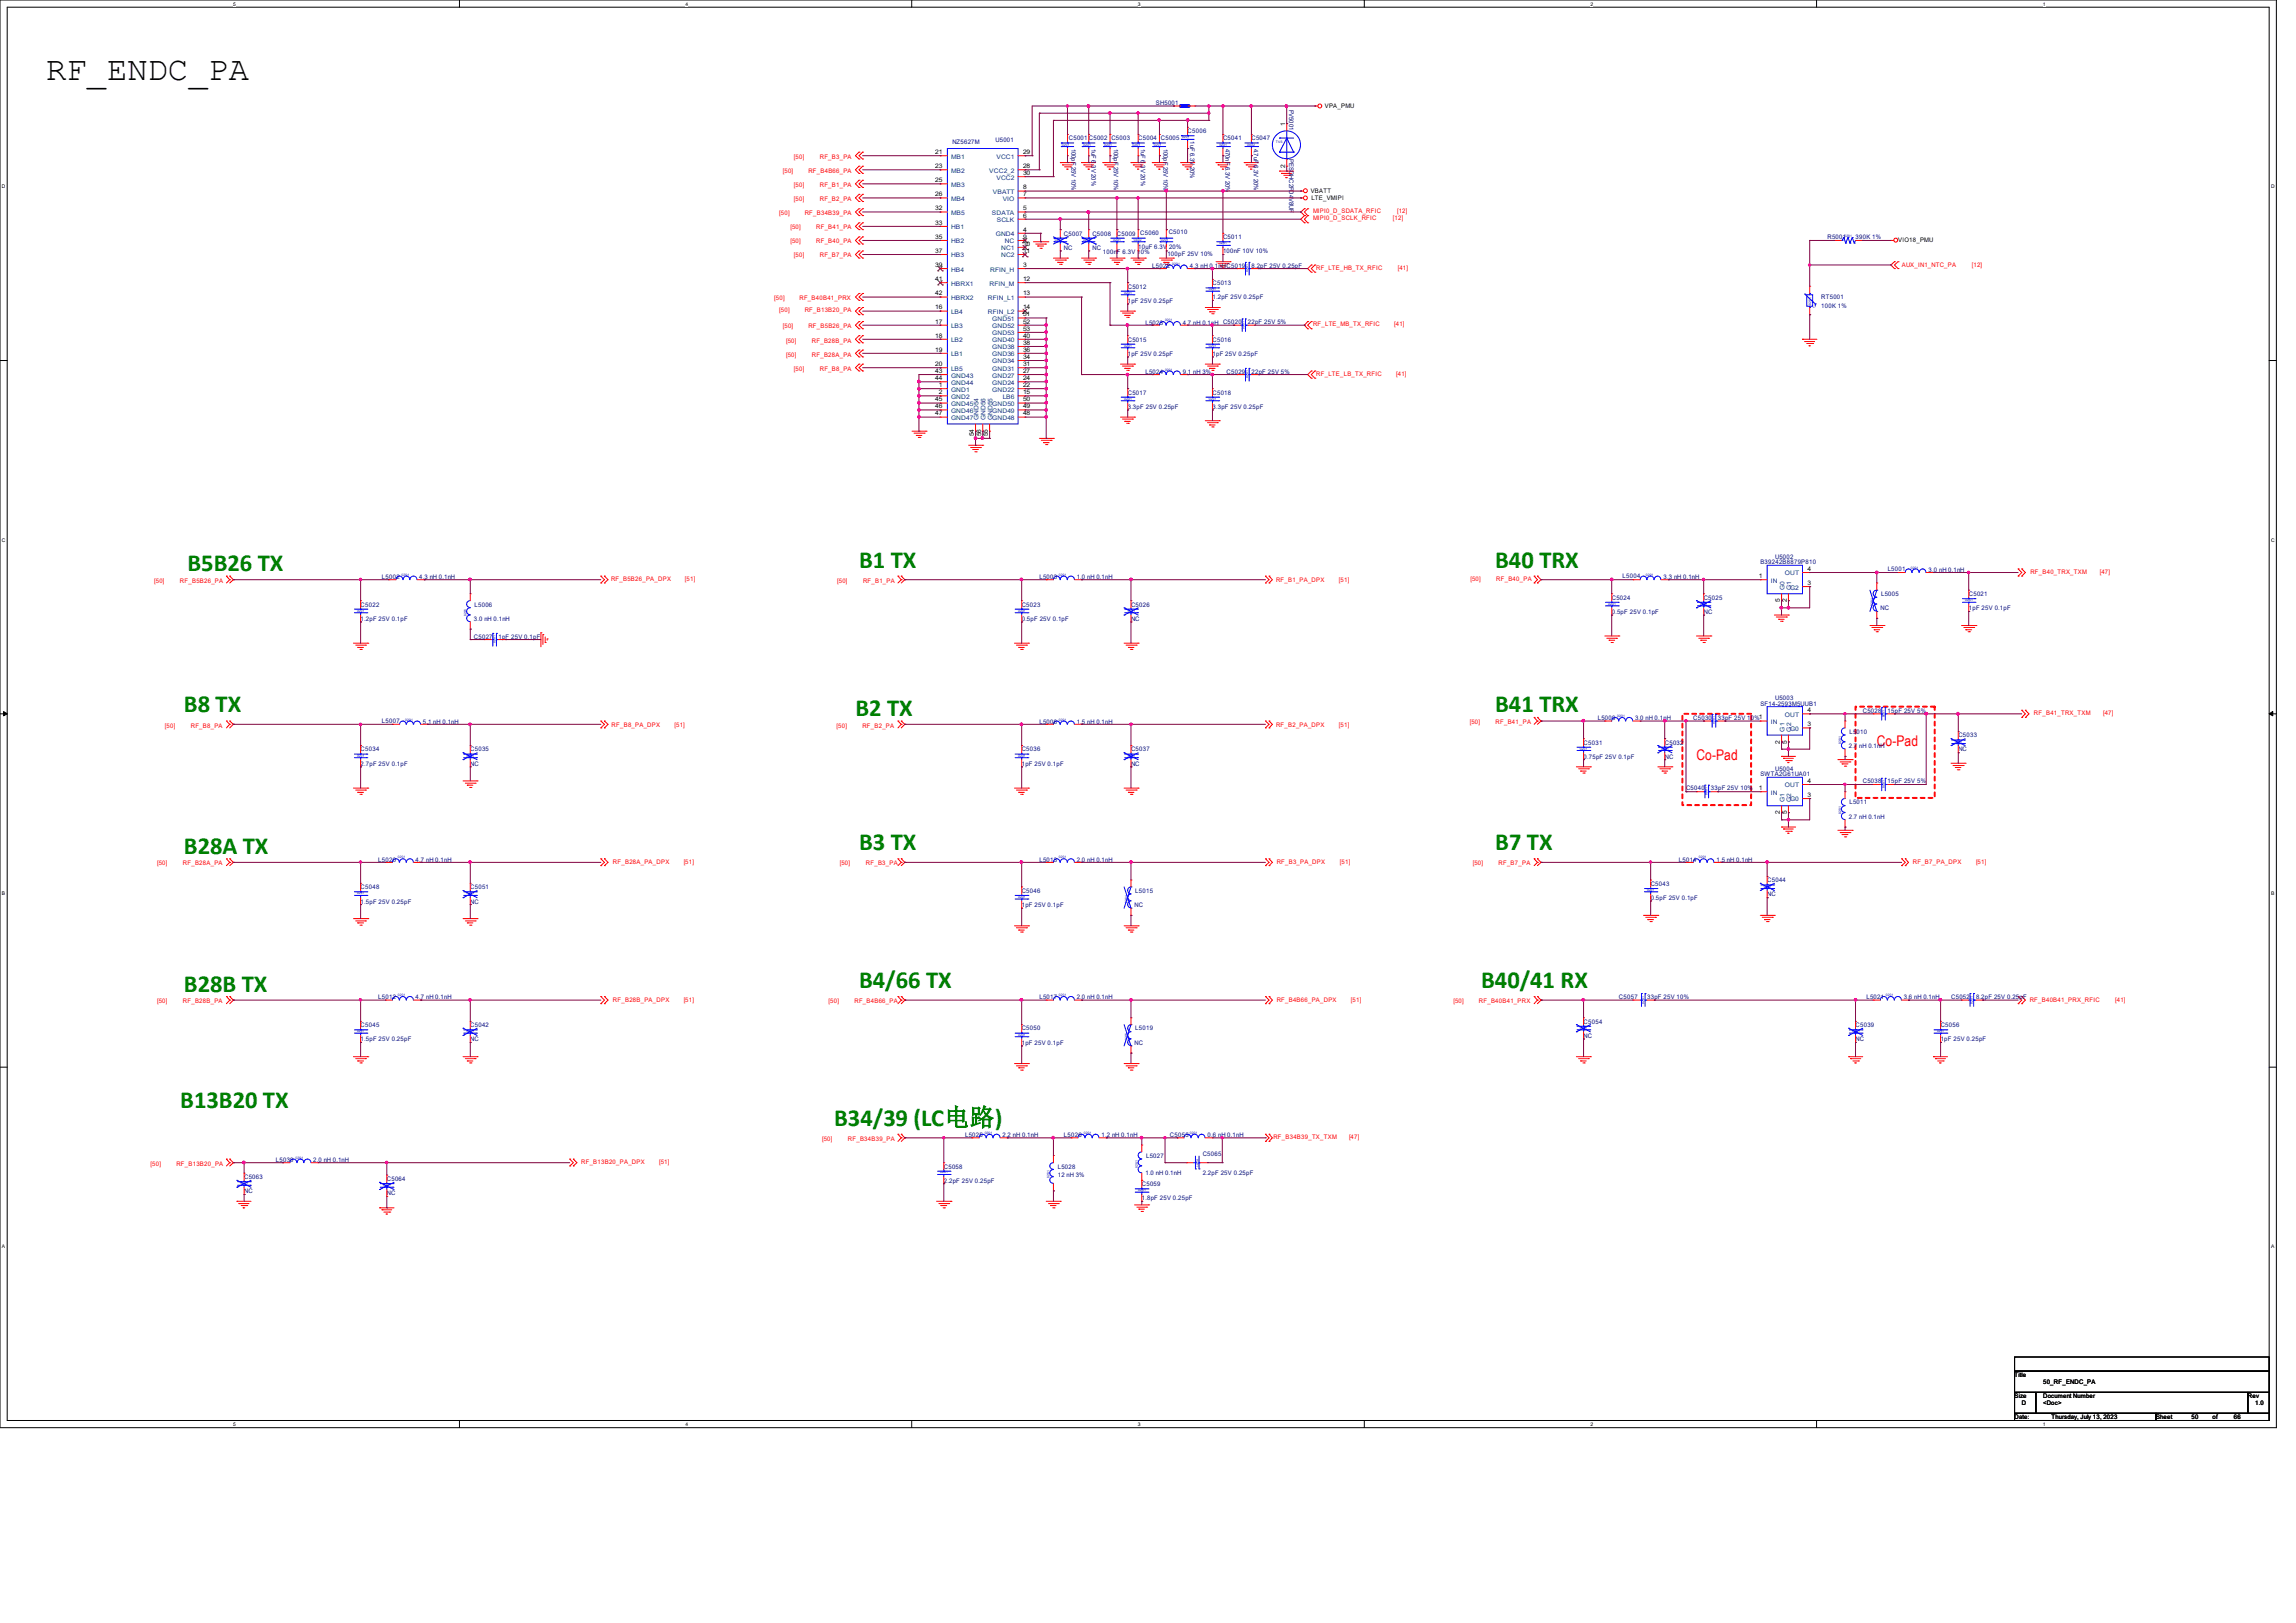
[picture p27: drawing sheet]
<svg xmlns="http://www.w3.org/2000/svg" width="297mm" height="210mm" viewBox="0 0 297 210" stroke-linecap="round" stroke-linejoin="round" font-family="sans-serif">
<defs><g id="words">
<text font-size="4.4" x="6" y="10.3">RF_ENDC_PA</text>
<g font-size="3.2" fill="#008000">
<text x="24.3" y="73.9">B5B26 TX</text>
<text x="111.1" y="73.4">B1 TX</text>
<text x="193.4" y="73.4">B40 TRX</text>
<text x="23.8" y="92.2">B8 TX</text>
<text x="110.7" y="92.6">B2 TX</text>
<text x="193.4" y="92.2">B41 TRX</text>
<text x="23.8" y="110.4">B28A TX</text>
<text x="111.1" y="110">B3 TX</text>
<text x="193.4" y="110">B7 TX</text>
<text x="23.8" y="128.3">B28B TX</text>
<text x="111.1" y="127.8">B4/66 TX</text>
<text x="191.6" y="127.8">B40/41 RX</text>
<text x="23.3" y="143.4">B13B20 TX</text>
<text x="107.9" y="145.7">B34/39 (LC电路)</text>
</g>
<g font-size="1.9" fill="#f00">
<text x="219.5" y="98.3">Co-Pad</text>
<text x="242.8" y="96.5">Co-Pad</text>
</g>
<g font-size=".8" fill="#000080">
<text x="149.5" y="13.6">SH5001</text>
<text x="153.6" y="17.2">C5006</text>
<text x="166.8" y="14.2" transform="rotate(90 166.8 14.2)">FV5001</text>
<text x="123.2" y="18.6">NZ5627M</text>
<text x="128.8" y="18.4">U5001</text>
<text x="138.3" y="18.2">C5001 C5002 C5003</text>
<text x="138.6" y="19.2" transform="rotate(90 138.6 19.2)">100pF 25V 10%</text>
<text x="141.2" y="19.2" transform="rotate(90 141.2 19.2)">1uF 6.3V 20%</text>
<text x="144.1" y="19.2" transform="rotate(90 144.1 19.2)">100pF 25V 10%</text>
<text x="147.2" y="18.2">C5004 C5005</text>
<text x="147.6" y="19.2" transform="rotate(90 147.6 19.2)">1uF 6.3V 20%</text>
<text x="150.5" y="19.2" transform="rotate(90 150.5 19.2)">100pF 25V 10%</text>
<text x="154" y="18.3" transform="rotate(90 154 18.3)">1uF 6.3V 20%</text>
<text x="158.2" y="18.2">C5041</text>
<text x="158.5" y="19.2" transform="rotate(90 158.5 19.2)">470nF 6.3V 20%</text>
<text x="161.9" y="18.2">C5047</text>
<text x="162.2" y="19.2" transform="rotate(90 162.2 19.2)">4.7uF 6.3V 20%</text>
<text x="166.8" y="20.6" transform="rotate(90 166.8 20.6)">PESDHC2FD4V8UF</text>
<text x="137.6" y="30.5">C5007</text>
<text x="137.6" y="32.3">NC</text>
<text x="141.3" y="30.5">C5008</text>
<text x="141.3" y="32.3">NC</text>
<text x="142.7" y="32.9">100nF 6.3V 10%</text>
<text x="144.5" y="30.5">C5009</text>
<text x="147.2" y="32.2">10uF 6.3V 20%</text>
<text x="147.5" y="30.4">C5060</text>
<text x="149.1" y="34.7">L5022</text>
<text x="151" y="33.1">100pF 25V 10%</text>
<text x="151.2" y="30.3">C5010</text>
<text x="153.9" y="34.7">4.3 nH 0.1nHC5019</text>
<text x="158.2" y="30.9">C5011</text>
<text x="158.2" y="32.8">100nF 10V 10%</text>
<text x="161.9" y="34.6">8.2pF 25V 0.25pF</text>
<text x="236.4" y="30.9">R5001</text>
<text x="240" y="30.9">390K 1%</text>
<text x="145.9" y="37.3">C5012</text>
<text x="145.9" y="39.2">1pF 25V 0.25pF</text>
<text x="156.9" y="36.9">C5013</text>
<text x="156.9" y="38.7">1.2pF 25V 0.25pF</text>
<text x="161.4" y="41.9">22pF 25V 5%</text>
<text x="235.6" y="38.7">RT5001</text>
<text x="235.6" y="39.8">100K 1%</text>
<text x="145.9" y="44.2">C5015</text>
<text x="145.9" y="46.1">1pF 25V 0.25pF</text>
<text x="148.2" y="42">L5023</text>
<text x="153" y="42">4.7 nH 0.1nH C5020</text>
<text x="156.9" y="44.2">C5016</text>
<text x="156.9" y="46.1">1pF 25V 0.25pF</text>
<text x="145.9" y="51.1">C5017</text>
<text x="145.9" y="52.9">3.3pF 25V 0.25pF</text>
<text x="148.2" y="48.4">L5024</text>
<text x="153" y="48.4">9.1 nH 3%</text>
<text x="156.9" y="51.1">C5018</text>
<text x="156.9" y="52.9">3.3pF 25V 0.25pF</text>
<text x="158.7" y="48.3">C5029</text>
<text x="161.9" y="48.3">22pF 25V 5%</text>
<text x="49.4" y="74.9">L5002</text>
<text x="54.2" y="74.9">4.3 nH 0.1nH</text>
<text x="134.5" y="74.9">L5003</text>
<text x="139.3" y="74.9">1.0 nH 0.1nH</text>
<text x="208.5" y="77.6">C5024</text>
<text x="209.9" y="74.8">L5004</text>
<text x="215.2" y="74.9">3.3 nH 0.1nH</text>
<text x="220.4" y="77.6">C5025</text>
<text x="227.7" y="73">B39242B8879P810</text>
<text x="229.6" y="72.3">U5002</text>
<text x="243.3" y="77.1">L5005</text>
<text x="244.2" y="73.9">L5001</text>
<text x="249.5" y="74">3.0 nH 0.1nH</text>
<text x="254.7" y="77.1">C5021</text>
<text x="46.7" y="78.5">C5022</text>
<text x="46.7" y="80.3">1.2pF 25V 0.1pF</text>
<text x="61.3" y="80.3">3.0 nH 0.1nH</text>
<text x="61.3" y="82.6">C5027</text>
<text x="61.4" y="78.5">L5006</text>
<text x="64.5" y="82.6">1pF 25V 0.1pF</text>
<text x="132.2" y="78.5">C5023</text>
<text x="132.2" y="80.3">0.5pF 25V 0.1pF</text>
<text x="146.3" y="78.5">C5026</text>
<text x="146.3" y="80.3">NC</text>
<text x="208.5" y="79.4">0.5pF 25V 0.1pF</text>
<text x="220.4" y="79.4">NC</text>
<text x="243.3" y="78.9">NC</text>
<text x="254.7" y="78.9">1pF 25V 0.1pF</text>
<text x="49.4" y="93.6">L5007</text>
<text x="54.7" y="93.7">5.1 nH 0.1nH</text>
<text x="134.5" y="93.7">L5008</text>
<text x="139.3" y="93.7">1.5 nH 0.1nH</text>
<text x="206.7" y="93.2">L5009</text>
<text x="211.5" y="93.2">3.0 nH 0.1nH</text>
<text x="219" y="93.1">C5030</text>
<text x="222.2" y="93.1">33pF 25V 10%1</text>
<text x="227.7" y="91.3">SF14-2593M5UUB1</text>
<text x="229.6" y="90.6">U5003</text>
<text x="239.2" y="95">L5010</text>
<text x="241" y="92.2">C5028</text>
<text x="244.2" y="92.2">15pF 25V 5%</text>
<text x="253.3" y="95.4">C5033</text>
<text x="46.7" y="97.2">C5034</text>
<text x="46.7" y="99.1">2.7pF 25V 0.1pF</text>
<text x="60.8" y="97.2">C5035</text>
<text x="60.8" y="99.1">NC</text>
<text x="132.2" y="97.2">C5036</text>
<text x="132.2" y="99.1">1pF 25V 0.1pF</text>
<text x="146.3" y="97.2">C5037</text>
<text x="146.3" y="99.1">NC</text>
<text x="204.9" y="96.3">C5031</text>
<text x="204.9" y="98.2">0.75pF 25V 0.1pF</text>
<text x="215.4" y="96.3">C5032</text>
<text x="215.4" y="98.2">NC</text>
<text x="227.7" y="100.5">SWTA2G61UA01</text>
<text x="229.6" y="99.7">U5004</text>
<text x="239.2" y="96.8">2.7 nH 0.1nH</text>
<text x="241" y="101.3">C5038</text>
<text x="244.2" y="101.3">15pF 25V 5%</text>
<text x="253.3" y="97.2">NC</text>
<text x="218.1" y="102.3">C5040</text>
<text x="221.3" y="102.3">33pF 25V 10%</text>
<text x="239.2" y="105.9">2.7 nH 0.1nH</text>
<text x="239.2" y="104.1">L5011</text>
<text x="48.9" y="111.5">L5020</text>
<text x="53.8" y="111.5">4.7 nH 0.1nH</text>
<text x="134.5" y="111.5">L5013</text>
<text x="139.3" y="111.5">2.0 nH 0.1nH</text>
<text x="217.2" y="111.5">L5014</text>
<text x="222.1" y="111.5">1.5 nH 0.1nH</text>
<text x="46.7" y="115.1">C5048</text>
<text x="46.7" y="116.9">1.5pF 25V 0.25pF</text>
<text x="60.8" y="115.1">C5051</text>
<text x="60.8" y="116.9">NC</text>
<text x="132.2" y="115.5">C5046</text>
<text x="132.2" y="117.3">1pF 25V 0.1pF</text>
<text x="146.8" y="117.3">NC</text>
<text x="146.9" y="115.5">L5015</text>
<text x="213.5" y="114.6">C5043</text>
<text x="213.5" y="116.5">0.5pF 25V 0.1pF</text>
<text x="228.6" y="114.2">C5044</text>
<text x="228.6" y="116">NC</text>
<text x="48.9" y="129.3">L5012</text>
<text x="53.8" y="129.3">4.7 nH 0.1nH</text>
<text x="134.5" y="129.3">L5017</text>
<text x="139.3" y="129.3">2.0 nH 0.1nH</text>
<text x="209.4" y="129.2">C5057</text>
<text x="213.1" y="129.2">33pF 25V 10%</text>
<text x="241.4" y="129.3">L5021</text>
<text x="246.3" y="129.3">3.6 nH 0.1nH</text>
<text x="252.4" y="129.2">C5052</text>
<text x="255.6" y="129.2">8.2pF 25V 0.25pF</text>
<text x="46.7" y="132.9">C5045</text>
<text x="46.7" y="134.7">1.5pF 25V 0.25pF</text>
<text x="60.8" y="132.9">C5042</text>
<text x="60.8" y="134.7">NC</text>
<text x="132.2" y="133.3">C5050</text>
<text x="132.2" y="135.2">1pF 25V 0.1pF</text>
<text x="146.8" y="135.2">NC</text>
<text x="146.9" y="133.3">L5019</text>
<text x="204.9" y="132.5">C5054</text>
<text x="204.9" y="134.3">NC</text>
<text x="240" y="132.9">C5039</text>
<text x="240" y="134.7">NC</text>
<text x="251" y="132.9">C5056</text>
<text x="251" y="134.7">1pF 25V 0.25pF</text>
<text x="124.8" y="147.2">L5025</text>
<text x="129.7" y="147.2">2.2 nH 0.1nH</text>
<text x="137.6" y="147.2">L5026</text>
<text x="142.5" y="147.2">1.2 nH 0.1nH</text>
<text x="148.3" y="149.8">L5027</text>
<text x="151.3" y="147.2">C5055</text>
<text x="155.6" y="149.6">C5065</text>
<text x="156.2" y="147.2">0.6 nH 0.1nH</text>
<text x="31.6" y="152.6">C5063</text>
<text x="31.6" y="154.4">NC</text>
<text x="35.7" y="150.4">L5030</text>
<text x="40.5" y="150.4">2.0 nH 0.1nH</text>
<text x="50" y="152.8">C5064</text>
<text x="50" y="154.7">NC</text>
<text x="122.1" y="151.2">C5058</text>
<text x="122.1" y="153">2.2pF 25V 0.25pF</text>
<text x="136.8" y="151.2">L5028</text>
<text x="136.8" y="152.3">12 nH 3%</text>
<text x="147.7" y="153.5">C5059</text>
<text x="147.7" y="155.3">1.8pF 25V 0.25pF</text>
<text x="148.2" y="152.1">1.0 nH 0.1nH</text>
<text x="155.6" y="152">2.2pF 25V 0.25pF</text>
</g>
<g font-size=".8">
<text x="166.2" y="16.3" transform="rotate(-90 166.2 16.3)">1</text>
<text x="171.4" y="13.9">VPA_PMU</text>
<text x="121" y="19.9">21</text>
<text x="121" y="21.8">23</text>
<text x="121" y="23.6">25</text>
<text x="132.3" y="21.8">28</text>
<text x="132.3" y="19.9">29</text>
<text x="132.3" y="22.6">30</text>
<text x="166.2" y="21.7" transform="rotate(-90 166.2 21.7)">2</text>
<text x="121" y="25.4">26</text>
<text x="121" y="27.2">32</text>
<text x="121" y="29.1">33</text>
<text x="132.3" y="30">4</text>
<text x="132.3" y="27.2">5</text>
<text x="132.3" y="28.2">6</text>
<text x="132.3" y="25.4">7</text>
<text x="132.3" y="24.5">8</text>
<text x="169.6" y="24.9">VBATT</text>
<text x="169.6" y="25.8">LTE_VMIPI</text>
<text x="121" y="30.9">35</text>
<text x="121" y="32.7">37</text>
<text x="121" y="34.5">39</text>
<text x="132.3" y="34.5">3</text>
<text x="132.3" y="30.9">9</text>
<text x="132.3" y="31.8">10</text>
<text x="132.3" y="32.7">11</text>
<text x="245.5" y="31.3">VIO18_PMU</text>
<text x="121" y="36.4">41</text>
<text x="121" y="38.2">42</text>
<text x="121" y="40">16</text>
<text x="121" y="41.9">17</text>
<text x="132.3" y="36.4">12</text>
<text x="132.3" y="38.2">13</text>
<text x="132.3" y="40">14</text>
<text x="132.3" y="40.9">51</text>
<text x="132.3" y="41.9">52</text>
<text x="121" y="43.7">18</text>
<text x="121" y="45.5">19</text>
<text x="121" y="47.4">20</text>
<text x="132.3" y="47.4">31</text>
<text x="132.3" y="46.4">34</text>
<text x="132.3" y="45.5">36</text>
<text x="132.3" y="44.6">38</text>
<text x="132.3" y="43.7">40</text>
<text x="132.3" y="42.8">53</text>
<text x="121" y="48.3">43</text>
<text x="121" y="49.2">44</text>
<text x="121" y="51.9">45</text>
<text x="121" y="52.8">46</text>
<text x="121" y="53.8">47</text>
<text x="121.5" y="50.1">1</text>
<text x="121.5" y="51">2</text>
<text x="132.3" y="51">15</text>
<text x="132.3" y="50.1">22</text>
<text x="132.3" y="49.2">24</text>
<text x="132.3" y="48.3">27</text>
<text x="132.3" y="53.8">48</text>
<text x="132.3" y="52.8">49</text>
<text x="132.3" y="51.9">50</text>
<text x="126" y="56.4" transform="rotate(-90 126 56.4)">54</text>
<text x="126.9" y="56.4" transform="rotate(-90 126.9 56.4)">56</text>
<text x="127.8" y="56.4" transform="rotate(-90 127.8 56.4)">55</text>
<text x="227.5" y="74.8">1</text>
<text x="230.2" y="77.9" transform="rotate(-90 230.2 77.9)">5</text>
<text x="231.1" y="77.9" transform="rotate(-90 231.1 77.9)">2</text>
<text x="233.8" y="75.7">3</text>
<text x="233.8" y="73.9">4</text>
<text x="233.8" y="94">3</text>
<text x="233.8" y="92.2">4</text>
<text x="230.2" y="96.2" transform="rotate(-90 230.2 96.2)">2</text>
<text x="231.1" y="96.2" transform="rotate(-90 231.1 96.2)">5</text>
<text x="233.8" y="101.3">4</text>
<text x="227.5" y="102.2">1</text>
<text x="230.2" y="105.4" transform="rotate(-90 230.2 105.4)">2</text>
<text x="231.1" y="105.4" transform="rotate(-90 231.1 105.4)">5</text>
<text x="233.8" y="103.1">3</text>
<text x="260.6" y="178.2">Title</text>
<text x="264.3" y="179.1">50_RF_ENDC_PA</text>
<text x="260.6" y="180.9">Size</text>
<text x="260.6" y="183.6">Date:</text>
<text x="261.5" y="181.8">D</text>
<text x="264.3" y="180.9">Document Number</text>
<text x="264.3" y="181.8">&lt;Doc&gt;</text>
<text x="265.4" y="183.6">Thursday, July 13, 2023</text>
<text x="278.9" y="183.6">Sheet</text>
<text x="283.5" y="183.6">50</text>
<text x="286.2" y="183.6">of</text>
<text x="289" y="183.6">66</text>
<text x="290.8" y="180.9">Rev</text>
<text x="291.7" y="181.8">1.0</text>
</g>
<g font-size=".8" fill="#f00">
<text x="101.3" y="22.4">[50]</text>
<text x="102.7" y="20.5">[50]</text>
<text x="104.6" y="22.4">RF_B4B66_PA</text>
<text x="106.1" y="20.5">RF_B3_PA</text>
<text x="100.8" y="27.9">[50]</text>
<text x="102.2" y="29.7">[50]</text>
<text x="102.7" y="24.2">[50]</text>
<text x="102.7" y="26">[50]</text>
<text x="104.1" y="27.9">RF_B34B39_PA</text>
<text x="105.6" y="29.7">RF_B41_PA</text>
<text x="106.1" y="24.2">RF_B1_PA</text>
<text x="106.1" y="26">RF_B2_PA</text>
<text x="169.8" y="27.6">MIPI0_D_SDATA_RFIC</text>
<text x="169.8" y="28.5">MIPI0_D_SCLK_RFIC</text>
<text x="180.2" y="28.5">[12]</text>
<text x="180.7" y="27.6">[12]</text>
<text x="102.2" y="31.5">[50]</text>
<text x="102.7" y="33.3">[50]</text>
<text x="105.6" y="31.5">RF_B40_PA</text>
<text x="106.1" y="33.3">RF_B7_PA</text>
<text x="170.3" y="34.9">RF_LTE_HB_TX_RFIC</text>
<text x="180.8" y="34.9">[41]</text>
<text x="246" y="34.5">AUX_IN1_NTC_PA</text>
<text x="255.1" y="34.5">[12]</text>
<text x="100.2" y="38.8">[50]</text>
<text x="100.8" y="40.4">[50]</text>
<text x="103.4" y="38.8">RF_B40B41_PRX</text>
<text x="104.1" y="40.4">RF_B13B20_PA</text>
<text x="101.3" y="42.5">[50]</text>
<text x="101.7" y="44.3">[50]</text>
<text x="101.7" y="46.1">[50]</text>
<text x="102.7" y="48">[50]</text>
<text x="104.6" y="42.5">RF_B5B26_PA</text>
<text x="105" y="44.3">RF_B28B_PA</text>
<text x="105" y="46.1">RF_B28A_PA</text>
<text x="106.1" y="48">RF_B8_PA</text>
<text x="169.8" y="42.2">RF_LTE_MB_TX_RFIC</text>
<text x="180.3" y="42.2">[41]</text>
<text x="170.3" y="48.6">RF_LTE_LB_TX_RFIC</text>
<text x="180.6" y="48.6">[41]</text>
<text x="19.9" y="75.4">[50]</text>
<text x="23.3" y="75.4">RF_B5B26_PA</text>
<text x="79" y="75.2">RF_B5B26_PA_DPX</text>
<text x="88.6" y="75.2">[51]</text>
<text x="108.3" y="75.4">[50]</text>
<text x="111.6" y="75.4">RF_B1_PA</text>
<text x="165.1" y="75.3">RF_B1_PA_DPX</text>
<text x="173.2" y="75.3">[51]</text>
<text x="190.2" y="75.2">[50]</text>
<text x="193.6" y="75.2">RF_B40_PA</text>
<text x="262.6" y="74.3">RF_B40_TRX_TXM</text>
<text x="271.6" y="74.3">[47]</text>
<text x="21.3" y="94.1">[50]</text>
<text x="24.7" y="94.1">RF_B8_PA</text>
<text x="79.1" y="94.1">RF_B8_PA_DPX</text>
<text x="87.3" y="94.1">[51]</text>
<text x="108.2" y="94.1">[50]</text>
<text x="111.6" y="94.1">RF_B2_PA</text>
<text x="165.1" y="94.1">RF_B2_PA_DPX</text>
<text x="173.2" y="94.1">[51]</text>
<text x="190.1" y="93.7">[50]</text>
<text x="193.5" y="93.7">RF_B41_PA</text>
<text x="263.1" y="92.6">RF_B41_TRX_TXM</text>
<text x="272" y="92.6">[47]</text>
<text x="20.3" y="112">[50]</text>
<text x="23.7" y="112">RF_B28A_PA</text>
<text x="79.3" y="111.8">RF_B28A_PA_DPX</text>
<text x="88.4" y="111.8">[51]</text>
<text x="108.6" y="112">[50]</text>
<text x="112" y="112">RF_B3_PA</text>
<text x="165.2" y="111.8">RF_B3_PA_DPX</text>
<text x="173.3" y="111.8">[51]</text>
<text x="190.5" y="112">[50]</text>
<text x="193.9" y="112">RF_B7_PA</text>
<text x="247.5" y="111.8">RF_B7_PA_DPX</text>
<text x="255.6" y="111.8">[51]</text>
<text x="20.3" y="129.8">[50]</text>
<text x="23.7" y="129.8">RF_B28B_PA</text>
<text x="79.3" y="129.6">RF_B28B_PA_DPX</text>
<text x="88.4" y="129.6">[51]</text>
<text x="107.2" y="129.8">[50]</text>
<text x="110.5" y="129.8">RF_B4B66_PA</text>
<text x="165.2" y="129.6">RF_B4B66_PA_DPX</text>
<text x="174.8" y="129.6">[51]</text>
<text x="188" y="129.8">[50]</text>
<text x="191.3" y="129.8">RF_B40B41_PRX</text>
<text x="262.6" y="129.6">RF_B40B41_PRX_RFIC</text>
<text x="273.6" y="129.6">[41]</text>
<text x="106.3" y="147.6">[50]</text>
<text x="109.7" y="147.6">RF_B34B39_PA</text>
<text x="164.7" y="147.4">RF_B34B39_TX_TXM</text>
<text x="174.5" y="147.4">[47]</text>
<text x="19.5" y="150.8">[50]</text>
<text x="22.8" y="150.8">RF_B13B20_PA</text>
<text x="75.2" y="150.7">RF_B13B20_PA_DPX</text>
<text x="85.3" y="150.7">[51]</text>
</g>
<g font-size=".8" fill="#004080">
<text x="123" y="20.5">MB1</text>
<text x="123" y="22.4">MB2</text>
<text x="128" y="22.4">VCC2_2</text>
<text x="128.9" y="20.5">VCC1</text>
<text x="128.9" y="23.2">VCC2</text>
<text x="123" y="24.2">MB3</text>
<text x="123" y="26">MB4</text>
<text x="123" y="27.8">MB5</text>
<text x="123" y="29.7">HB1</text>
<text x="128.3" y="27.8">SDATA</text>
<text x="128.4" y="25.1">VBATT</text>
<text x="129" y="28.7">SCLK</text>
<text x="129.7" y="26">VIO</text>
<text x="123" y="31.5">HB2</text>
<text x="123" y="33.3">HB3</text>
<text x="123" y="35.1">HB4</text>
<text x="128.1" y="35.1">RFIN_H</text>
<text x="128.8" y="30.6">GND4</text>
<text x="129.5" y="32.4">NC1</text>
<text x="129.5" y="33.3">NC2</text>
<text x="130" y="31.5">NC</text>
<text x="123" y="37">HBRX1</text>
<text x="123" y="38.8">HBRX2</text>
<text x="123" y="40.6">LB4</text>
<text x="127.8" y="38.8">RFIN_L1</text>
<text x="127.8" y="40.6">RFIN_L2</text>
<text x="128" y="37">RFIN_M</text>
<text x="128.4" y="41.5">GND51</text>
<text x="123" y="44.3">LB2</text>
<text x="123" y="42.5">LB3</text>
<text x="123" y="46.1">LB1</text>
<text x="123" y="48">LB5</text>
<text x="128.4" y="48">GND31</text>
<text x="128.4" y="47">GND34</text>
<text x="128.4" y="46.1">GND36</text>
<text x="128.4" y="45.2">GND38</text>
<text x="128.4" y="44.3">GND40</text>
<text x="128.4" y="42.5">GND52</text>
<text x="128.4" y="43.4">GND53</text>
<text x="123" y="50.7">GND1</text>
<text x="123" y="51.6">GND2</text>
<text x="123" y="48.9">GND43</text>
<text x="123" y="49.8">GND44</text>
<text x="123" y="52.5">GND45</text>
<text x="123" y="53.4">GND46</text>
<text x="128.4" y="50.7">GND22</text>
<text x="128.4" y="49.8">GND24</text>
<text x="128.4" y="48.9">GND27</text>
<text x="128.4" y="53.4">GND49</text>
<text x="128.4" y="52.5">GND50</text>
<text x="129.7" y="51.6">LB6</text>
<text x="123" y="54.4">GND47</text>
<text x="126.6" y="54.4" transform="rotate(-90 126.6 54.4)">GND54</text>
<text x="127.5" y="54.4" transform="rotate(-90 127.5 54.4)">GND56</text>
<text x="128.4" y="54.4">GND48</text>
<text x="128.4" y="54.4" transform="rotate(-90 128.4 54.4)">GND55</text>
<text x="229.1" y="75.4">IN</text>
<text x="230.8" y="76.4" transform="rotate(-90 230.8 76.4)">G0</text>
<text x="230.9" y="74.5">OUT</text>
<text x="231.6" y="76.3">G2</text>
<text x="231.7" y="76.4" transform="rotate(-90 231.7 76.4)">G1</text>
<text x="229.1" y="93.7">IN</text>
<text x="230.8" y="94.7" transform="rotate(-90 230.8 94.7)">G1</text>
<text x="230.9" y="92.7">OUT</text>
<text x="231.6" y="94.6">G0</text>
<text x="231.7" y="94.7" transform="rotate(-90 231.7 94.7)">G2</text>
<text x="230.9" y="101.9">OUT</text>
<text x="229.1" y="102.8">IN</text>
<text x="230.8" y="103.8" transform="rotate(-90 230.8 103.8)">G1</text>
<text x="231.6" y="103.7">G0</text>
<text x="231.7" y="103.8" transform="rotate(-90 231.7 103.8)">G2</text>
</g>
<g font-size=".6">
<text x="30.2" y=".7">5</text>
<text x="88.7" y=".7">4</text>
<text x="147.2" y=".7">3</text>
<text x="205.7" y=".7">2</text>
<text x="264.2" y=".7">1</text>
<text x=".3" y="24.4">D</text>
<text x="293.8" y="24.4">D</text>
<text x=".3" y="70.1">C</text>
<text x="293.8" y="70.1">C</text>
<text x=".3" y="115.8">B</text>
<text x="293.8" y="115.8">B</text>
<text x=".3" y="161.5">A</text>
<text x="293.8" y="161.5">A</text>
<text x="30.2" y="184.5">5</text>
<text x="88.7" y="184.5">4</text>
<text x="147.2" y="184.5">3</text>
<text x="205.7" y="184.5">2</text>
<text x="264.2" y="184.5">1</text>
</g>
<g font-size=".4" fill="#00f">
<text x="152.9" y="17.9">0201</text>
<text x="137.4" y="18.8">0201</text>
<text x="140.1" y="18.8">0201</text>
<text x="142.8" y="18.8">0201</text>
<text x="146.5" y="18.8">0201</text>
<text x="149.3" y="18.8">0201</text>
<text x="157.7" y="18.8">0201</text>
<text x="161.3" y="18.8">0402</text>
<text x="165.1" y="18.5">TVS</text>
<text x="136.4" y="31.2">0201</text>
<text x="140.1" y="31.2">0201</text>
<text x="144" y="31.2">0201</text>
<text x="146.7" y="31.2">0402</text>
<text x="150.2" y="31.2">0201</text>
<text x="151.6" y="34.3">0201</text>
<text x="157.7" y="31.6">0201</text>
<text x="161.5" y="35.2" transform="rotate(-90 161.5 35.2)">0201</text>
<text x="238.6" y="30.6">0201</text>
<text x="145.4" y="38">0201</text>
<text x="150.7" y="41.6">0201</text>
<text x="156.4" y="37.5">0201</text>
<text x="234.3" y="39.4" transform="rotate(-90 234.3 39.4)">0201</text>
<text x="145.4" y="44.9">0201</text>
<text x="156.4" y="44.9">0201</text>
<text x="161" y="42.5" transform="rotate(-90 161 42.5)">0201</text>
<text x="145.4" y="51.7">0201</text>
<text x="150.7" y="48">0201</text>
<text x="156.4" y="51.7">0201</text>
<text x="161.5" y="48.9" transform="rotate(-90 161.5 48.9)">0201</text>
<text x="51.9" y="74.5">0201</text>
<text x="137" y="74.5">0201</text>
<text x="212.9" y="74.5">0201</text>
<text x="247.2" y="73.6">0201</text>
<text x="254.2" y="77.8">0201</text>
<text x="46.2" y="79.2">0201</text>
<text x="60.3" y="79.8" transform="rotate(-90 60.3 79.8)">0201</text>
<text x="64.1" y="83.2" transform="rotate(-90 64.1 83.2)">0201</text>
<text x="131.7" y="79.2">0201</text>
<text x="145.9" y="79.2">0201</text>
<text x="208" y="78.3">0201</text>
<text x="219.9" y="78.3">0201</text>
<text x="242.3" y="78.4" transform="rotate(-90 242.3 78.4)">0201</text>
<text x="52.4" y="93.3">0201</text>
<text x="137" y="93.3">0201</text>
<text x="209.2" y="92.8">0201</text>
<text x="221.8" y="93.7" transform="rotate(-90 221.8 93.7)">0201</text>
<text x="243.8" y="92.8" transform="rotate(-90 243.8 92.8)">0201</text>
<text x="46.2" y="97.9">0201</text>
<text x="60.4" y="97.9">0201</text>
<text x="131.7" y="97.9">0201</text>
<text x="145.9" y="97.9">0201</text>
<text x="204.4" y="97">0201</text>
<text x="214.9" y="97">0201</text>
<text x="238.2" y="96.2" transform="rotate(-90 238.2 96.2)">0201</text>
<text x="243.8" y="102" transform="rotate(-90 243.8 102)">0201</text>
<text x="252.9" y="96.1">0201</text>
<text x="220.9" y="102.9" transform="rotate(-90 220.9 102.9)">0201</text>
<text x="238.2" y="105.4" transform="rotate(-90 238.2 105.4)">0201</text>
<text x="51.5" y="111.1">0201</text>
<text x="137" y="111.1">0201</text>
<text x="219.8" y="111.1">0201</text>
<text x="46.2" y="115.7">0201</text>
<text x="60.4" y="115.7">0201</text>
<text x="131.7" y="116.2">0201</text>
<text x="145.8" y="116.8" transform="rotate(-90 145.8 116.8)">0201</text>
<text x="213.1" y="115.3">0201</text>
<text x="228.2" y="114.9">0201</text>
<text x="51.5" y="128.9">0201</text>
<text x="137" y="128.9">0201</text>
<text x="212.7" y="129.9" transform="rotate(-90 212.7 129.9)">0201</text>
<text x="244" y="128.9">0201</text>
<text x="255.2" y="129.9" transform="rotate(-90 255.2 129.9)">0201</text>
<text x="46.2" y="133.6">0201</text>
<text x="60.4" y="133.6">0201</text>
<text x="131.7" y="134">0201</text>
<text x="145.8" y="134.6" transform="rotate(-90 145.8 134.6)">0201</text>
<text x="204.4" y="133.1">0201</text>
<text x="239.6" y="133.6">0201</text>
<text x="250.6" y="133.6">0201</text>
<text x="38.2" y="149.9">0201</text>
<text x="127.4" y="146.7">0201</text>
<text x="140.2" y="146.7">0201</text>
<text x="153.9" y="146.7">0201</text>
<text x="154.8" y="150" transform="rotate(90 154.8 150)">0201</text>
<text x="31.1" y="153.2">0201</text>
<text x="49.6" y="153.5">0201</text>
<text x="121.6" y="151.8">0201</text>
<text x="135.8" y="152.5" transform="rotate(-90 135.8 152.5)">0201</text>
<text x="147.2" y="151.1" transform="rotate(-90 147.2 151.1)">0201</text>
<text x="147.2" y="154.1">0201</text>
</g>
<text font-size=".3" fill="#00f" x="234.8" y="39.8" transform="rotate(-90 234.8 39.8)">T</text>
</g></defs>
<path d="M0 0h294.5v184.7h-294.5zM.9 .9h292.6v182.9h-292.6z" fill="none" stroke="#000" stroke-width=".13"/>
<g fill="#fff">
<path d="M30.2 .1h.3v.7h-.3z"/>
<path d="M30.2 183.9h.3v.8h-.3z"/>
</g>
<path d="M59.4 0v.9M59.4 183.8v.9" fill="none" stroke="#000" stroke-width=".13"/>
<g fill="#fff">
<path d="M88.7 .1h.3v.7h-.3z"/>
<path d="M88.7 183.9h.3v.8h-.3z"/>
</g>
<path d="M117.9 0v.9M117.9 183.8v.9" fill="none" stroke="#000" stroke-width=".13"/>
<g fill="#fff">
<path d="M147.2 .1h.3v.7h-.3z"/>
<path d="M147.2 183.9h.3v.8h-.3z"/>
</g>
<path d="M176.5 0v.9M176.5 183.8v.9" fill="none" stroke="#000" stroke-width=".13"/>
<g fill="#fff">
<path d="M205.7 .1h.4v.7h-.4z"/>
<path d="M205.7 183.9h.4v.8h-.4z"/>
</g>
<path d="M235 0v.9M235 183.8v.9" fill="none" stroke="#000" stroke-width=".13"/>
<g fill="#fff">
<path d="M264.2 .1h.4v.7h-.4z"/>
<path d="M264.2 183.9h.4v.8h-.4z"/>
<path d="M.3 23.8h.4v.7h-.4z"/>
<path d="M293.8 23.8h.5v.7h-.5z"/>
<path d="M.3 69.5h.4v.7h-.4z"/>
<path d="M293.8 69.5h.5v.7h-.5z"/>
</g>
<path d="M0 46.7h.9M293.5 46.7h1" fill="none" stroke="#000" stroke-width=".13"/>
<g fill="#fff">
<path d="M.3 115.2h.4v.8h-.4z"/>
<path d="M293.8 115.2h.4v.8h-.4z"/>
</g>
<path d="M0 92.4h.9M293.5 92.4h1" fill="none" stroke="#000" stroke-width=".13"/>
<path d="M.5 92.1l.4 .3-.4 .2zM293.5 92.4l.5-.3v.5z" fill="#000" stroke="#000" stroke-width=".13"/>
<g fill="#fff">
<path d="M.3 161h.3v.7h-.3z"/>
<path d="M293.8 161h.4v.7h-.4z"/>
</g>
<path d="M0 138.1h.9M293.5 138.1h1M260.6 175.6h32.9v1.8h-32.9zM260.6 177.4h32.9v2.8h-32.9zM260.6 180.2h2.8v2.7h-2.8zM260.6 182.9h18.3v.9h-18.3zM263.4 180.2h27.4v2.7h-27.4zM278.9 182.9h14.6v.9h-14.6zM290.8 180.2h2.7v2.7h-2.7z" fill="none" stroke="#000" stroke-width=".13"/>
<path d="M217.6 92.4h8.9v11.8h-8.9zM240 91.4h10.3v11.9h-10.3z" fill="none" stroke="#f00" stroke-width=".25" stroke-dasharray=".5"/>
<g fill="none" stroke="#f00" stroke-width=".13">
<path d="M111.1 19.7h.1M111.1 19.7l-.4 .5 .4 .4M111.6 19.7h.1M111.6 19.7l-.5 .5 .5 .4M140.8 17.4h.1M140.8 17.4v.9M140.8 19.2v1M150 17.4h.1M150 17.4v.9M150 19.2v1M170.1 13.7h.1M170.1 13.7h.4"/>
<path d="M111.1 20.6h.1M111.1 21.5h.1M111.1 22.4h.1M111.1 23.3h.1M111.1 24.3h.1M111.1 25.1h.1M111.1 26.1h.1M111.1 27h.1M111.1 27.9h.1M111.1 28.8h.1M111.1 29.7h.1M111.1 30.6h.1"/>
<path d="M111.1 31.6h.1M111.1 32.5h.1M111.1 33.4h.1M111.1 38h.1M111.1 38.9h.1M111.1 39.8h.1M111.1 21.5l-.4 .5 .4 .4M111.1 23.3l-.4 .5 .4 .5M111.1 25.1l-.4 .5 .4 .5M111.1 27l-.4 .4 .4 .5M111.1 28.8l-.4 .5 .4 .4M111.1 30.6l-.4 .5 .4 .5"/>
<path d="M111.1 32.5l-.4 .4 .4 .5M111.1 38l-.4 .4 .4 .5M111.1 39.8l-.4 .5 .4 .4M111.6 20.6h.1M111.6 21.5h.1M111.6 22.4h.1M111.6 23.3h.1M111.6 24.3h.1M111.6 25.1h.1M111.6 26.1h.1M111.6 27h.1M111.6 27.9h.1"/>
<path d="M111.6 28.8h.1M111.6 29.7h.1M111.6 30.6h.1M111.6 31.6h.1M111.6 32.5h.1M111.6 33.4h.1M111.6 38h.1M111.6 38.9h.1M111.6 39.8h.1M111.6 21.5l-.5 .5 .5 .4M111.6 23.3l-.5 .5 .5 .5M111.6 25.1l-.5 .5 .5 .5"/>
<path d="M111.6 27l-.5 .4 .5 .5M111.6 28.8l-.5 .5 .5 .4M111.6 30.6l-.5 .5 .5 .5M111.6 32.5l-.5 .4 .5 .5M111.6 38l-.5 .4 .5 .5M111.6 39.8l-.5 .5 .5 .4M133.7 31.3h1.9M134 31.6h1.3M134.2 31.8h.1M134.2 31.8h.8M134.5 32.1h.2M134.7 32.1h.1"/>
<path d="M135.3 31.6h.1M135.6 31.3h.1M136.3 33.4h1.8M136.5 33.7h1.3M136.8 34h.1M136.8 34h.7M137.1 34.2h.2M137.2 21h.1M137.2 21h1.8M137.3 34.2h.1M137.5 21.3h.1M137.5 21.3h1.2"/>
<path d="M137.7 21.6h.8M137.8 33.7h.1M138 21.9h.1M138 21.9h.2M138.1 33.4h.1M138.5 21.6h.1M139.9 21h.1M139.9 21h1.8M139.9 33.4h1.8M140.2 21.3h.1M140.2 21.3h1.3M140.2 33.7h1.3"/>
<path d="M140.5 34h.1M140.5 21.6h.7M140.5 34h.7M140.8 21.9h.1M140.8 34.2h.1M140.8 20.2h.1M140.9 34.2h.1M141.2 21.6h.1M141.5 33.7h.1M141.7 33.4h.1M142.7 21h.1M142.7 21h1.8"/>
<path d="M142.9 21.3h.1M142.9 21.3h1.3M143.2 21.6h.7M143.5 21.9h.1M143.5 21.9h.2M143.6 33.4h1.8M143.8 33.7h1.3M143.9 21.6h.1M144.1 34h.1M144.1 34h.8M144.4 34.2h.2M144.6 34.2h.1"/>
<path d="M145.1 33.7h.1M145.4 33.4h.1M145.9 36.6h.1M145.9 39.3h.1M145.9 36.6v.9M145.9 38.4v.9M146.3 21h.1M146.3 21h1.9M146.3 33.4h1.9M146.6 21.3h.1M146.6 21.3h1.3M146.6 33.7h1.3"/>
<path d="M146.9 34h.1M146.9 21.6h.7M146.9 34h.7M147.2 21.9h.1M147.2 34.2h.1M147.3 34.2h.1M147.6 21.6h.1M147.9 33.7h.1M148.2 33.4h.1M149.1 21h.1M149.1 21h1.8M149.4 21.3h.1"/>
<path d="M149.4 21.3h1.2M149.6 21.6h.7M149.9 21.9h.1M149.9 21.9h.2M150 20.2h.1M150 33.4h1.8M150.2 33.7h1.4M150.3 21.6h.1M150.5 34h.1M150.5 34h.8M150.8 34.2h.2M151 34.2h.1"/>
<path d="M151.6 33.7h.1M151.8 33.4h.1M152.7 21h.1M152.7 21h1.9M153 21.3h.1M153 21.3h1.3M153.3 21.6h.7M153.5 21.9h.1M153.5 21.9h.2M154 21.6h.1M155.9 39.8h1.8M157.3 21h.1"/>
<path d="M157.3 21h1.8M157.3 33.9h1.8M157.6 21.3h.1M157.6 21.3h1.2M157.6 34.1h1.2M157.7 39.8h.1M157.9 34.4h.1M157.9 21.6h.7M157.9 34.4h.7M158.1 21.9h.1M158.1 21.9h.2M158.1 34.7h.2"/>
<path d="M158.3 34.7h.1M158.6 21.6h.1M158.8 34.1h.1M159.1 33.9h.1M161 21h.1M161 21h1.8M161.2 21.3h.1M161.2 21.3h1.3M161.5 21.6h.7M161.8 21.9h.1M161.8 21.9h.2M162.2 21.6h.1"/>
<path d="M165.5 22.1h.1M165.5 22.1h1.8M165.8 22.4h.1M165.8 22.4h1.3M166.1 22.7h.7M166.3 23h.1M166.3 23h.2M166.8 22.7h.1M168.3 24.7h.1M168.3 25.6h.1M168.3 24.7h.3M168.3 25.6h.3"/>
<path d="M168.7 27.9h.1M168.7 27h.1M168.7 28.8h.1M168.7 27l-.4 .4 .4 .5M168.7 27.9l-.4 .5 .4 .4M169.2 27h.1M169.2 27.9h.1M169.2 28.8h.1M169.2 27l-.5 .4 .5 .5M169.2 27.9l-.5 .5 .5 .4M169.6 35.2h.1M169.6 34.3h.1"/>
<path d="M169.6 34.3l-.4 .5 .4 .4M170.1 34.3h.1M170.1 35.2h.1M170.1 34.3l-.5 .5 .5 .4M244.6 31.1h.1M244.6 31.1h.4M245.1 33.9h.1M245.1 34.8h.1M245.1 33.9l-.5 .4 .5 .5M245.5 34.8h.1M245.5 33.9h.1M245.5 33.9l-.4 .4 .4 .5"/>
<path d="M111.1 40.7h.1M111.1 41.6h.1M111.1 42.5h.1M111.1 43.4h.1M111.1 44.4h.1M111.1 45.3h.1M111.1 46.2h.1M111.1 47.1h.1M111.1 48h.1M111.1 41.6l-.4 .5 .4 .4M111.1 43.4l-.4 .5 .4 .5M111.1 45.3l-.4 .4 .4 .5"/>
<path d="M111.1 47.1l-.4 .5 .4 .4M111.6 40.7h.1M111.6 41.6h.1M111.6 42.5h.1M111.6 43.4h.1M111.6 44.4h.1M111.6 45.3h.1M111.6 46.2h.1M111.6 47.1h.1M111.6 48h.1M111.6 41.6l-.5 .5 .5 .4M111.6 43.4l-.5 .5 .5 .5"/>
<path d="M111.6 45.3l-.5 .4 .5 .5M111.6 47.1l-.5 .5 .5 .4M118 55.8h1.8M118.2 56h1.3M118.5 56.3h.1M118.5 56.3h.8M118.8 56.6h.2M119 56.6h.1M119.5 56h.1M119.8 55.8h.1M125.3 57.6h1.8M125.6 57.9h1.2"/>
<path d="M125.9 58.2h.1M125.9 58.2h.7M126.1 58.5h.2M126.3 58.5h.1M126.8 57.9h.1M127.1 57.6h.1M134.5 56.7h1.8M134.7 57h1.3M135 57.3h.1M135 57.3h.7M135.3 57.5h.1M135.4 57.5h.1"/>
<path d="M136 57h.1M136.3 56.7h.1M144.9 40.3h1.9M144.9 47.1h1.9M144.9 54h1.9M145.2 40.5h1.3M145.2 47.4h1.3M145.2 54.2h1.3M145.5 40.8h.1M145.5 47.7h.1M145.5 54.5h.1M145.5 40.8h.7"/>
<path d="M145.5 47.7h.7M145.5 54.5h.7M145.8 41.1h.2M145.8 47.9h.2M145.8 54.8h.2M145.9 43.4h.1M145.9 46.2h.1M145.9 50.3h.1M145.9 53h.1M145.9 43.4v1M145.9 45.3v.9M145.9 50.3v.9"/>
<path d="M145.9 52.2v.8M146 41.1h.1M146 47.9h.1M146 54.8h.1M146.5 40.5h.1M146.5 47.4h.1M146.5 54.2h.1M146.8 40.3h.1M146.8 47.1h.1M146.8 54h.1M149.1 42.1h.1M149.1 42.1h.9"/>
<path d="M152.7 42.1h.9M153.6 42.1h.1M155.9 47.1h1.8M155.9 54.4h1.8M156.2 40h1.3M156.2 47.4h1.3M156.2 54.7h1.3M156.5 40.3h.1M156.5 47.7h.1M156.5 55h.1M156.5 40.3h.7M156.5 47.7h.7"/>
<path d="M156.5 55h.7M156.8 40.6h.1M156.8 47.9h.1M156.8 55.2h.1M156.9 40.6h.1M156.9 47.9h.1M156.9 55.2h.1M157.5 40h.1M157.5 47.4h.1M157.5 54.7h.1M157.7 47.1h.1M157.7 54.4h.1"/>
<path d="M169.2 42.5h.1M169.2 41.6h.1M169.2 41.6l-.5 .5 .5 .4M169.6 41.6h.1M169.6 42.5h.1M169.6 48.9h.1M169.6 48h.1M169.6 41.6l-.4 .5 .4 .4M169.6 48l-.4 .5 .4 .4M170.1 48h.1M170.1 48.9h.1M170.1 48l-.5 .5 .5 .4"/>
<path d="M233.2 43.9h.1M233.2 43.9h1.8M233.5 44.2h.1M233.5 44.2h1.2M233.7 44.4h.8M234 44.7h.1M234 44.7h.2M234.5 44.4h.1M29.3 74.5h.1M29.3 74.5l.4 .5M29.7 75h.1M29.7 74.5h.1"/>
<path d="M29.7 75l-.4 .4M29.7 74.5l.5 .5M30.2 75h.1M30.2 75l-.5 .4M50.3 75h.1M50.3 75h.9M54 75h.9M54.9 75h.1M60.8 76.8h.1M60.8 76.8v.9M77.7 74.5h.1M77.7 75.4h.1"/>
<path d="M77.7 74.5l.5 .5-.5 .4M78.2 74.5h.1M78.2 75.4h.1M78.2 74.5l.5 .5-.5 .4M116.2 74.5h.1M116.2 74.5l.4 .5M116.6 75h.1M116.6 74.5h.1M116.6 75l-.4 .4M116.6 74.5l.5 .5M117.1 75h.1M117.1 75l-.5 .4"/>
<path d="M163.7 74.5h.1M163.7 75.4h.1M163.7 74.5l.5 .5-.5 .4M164.2 74.5h.1M164.2 75.4h.1M164.2 74.5l.4 .5-.4 .4M198.5 74.5h.1M198.5 75.4h.1M198.5 74.5l.4 .5-.4 .4M198.9 75.4h.1M198.9 74.5h.1M198.9 74.5l.4 .5-.4 .4"/>
<path d="M229.5 79.6h1.9M229.8 79.8h1.3M231.1 79.8h.1M231.4 79.6h.1M261.1 73.6h.1M261.1 74.5h.1M261.1 73.6l.4 .5-.4 .4M261.5 73.6h.1M261.5 74.5h.1M261.5 73.6l.5 .5-.5 .4M29.3 93.3h.1M29.3 93.3l.4 .4"/>
<path d="M29.7 93.7h.1M29.7 93.3h.1M29.7 93.7l-.4 .5M29.7 93.3l.5 .4M30.2 93.7h.1M30.2 93.7l-.5 .5M45.7 83.2h1.9M46 83.5h1.3M46.3 83.8h.1M46.3 83.8h.7M46.6 84h.1M46.7 96.5h.1"/>
<path d="M46.7 99.2h.1M46.7 96.5v.9M46.7 98.3v.9M46.7 84h.1M47.3 83.5h.1M47.6 83.2h.1M60.8 96.5h.1M60.8 99.2h.1M60.8 81.4h.1M60.8 80.5v.9M60.8 96.5v.9M60.8 98.3v.9"/>
<path d="M70 81.9h.1M70 81.9v1.8M70.2 82.1h.1M70.2 82.1v1.3M70.5 83.1h.1M70.5 82.4v.7M70.8 82.7h.1M70.8 82.7v.1M77.7 93.3h.1M77.7 94.2h.1M77.7 93.3l.5 .4-.5 .5M78.2 93.3h.1"/>
<path d="M78.2 94.2h.1M78.2 93.3l.5 .4-.5 .5M116.2 93.3h.1M116.2 93.3l.4 .4M116.6 93.7h.1M116.6 93.3h.1M116.6 93.7l-.4 .5M116.6 93.3l.5 .4M117.1 93.7h.1M117.1 93.7l-.5 .5M131.2 83.2h1.9M131.5 83.5h1.3"/>
<path d="M131.8 83.8h.1M131.8 83.8h.7M132 84h.2M132.2 84h.1M132.8 83.5h.1M133.1 83.2h.1M145.4 83.2h1.8M145.7 83.5h1.3M146 83.8h.1M146 83.8h.7M146.2 84h.2M146.4 84h.1"/>
<path d="M147 83.5h.1M147.2 83.2h.1M163.7 93.3h.1M163.7 94.2h.1M163.7 93.3l.5 .4-.5 .5M164.2 93.3h.1M164.2 94.2h.1M164.2 93.3l.4 .4-.4 .5M198.5 92.8h.1M198.5 92.8l.4 .5M198.9 93.3h.1M198.9 92.8h.1"/>
<path d="M198.9 93.3l-.4 .4M198.9 92.8l.4 .5M199.3 93.3h.1M199.3 93.3l-.4 .4M203.9 99.2h1.8M204.2 99.5h1.3M204.5 99.8h.1M204.5 99.8h.7M204.9 95.6h.1M204.9 98.3h.1M204.9 95.6v.9M204.9 97.4v.9"/>
<path d="M205.5 99.5h.1M205.7 99.2h.1M207.6 82.3h1.8M207.9 82.6h1.2M208.2 82.8h.1M208.2 82.8h.7M208.4 83.1h.2M208.6 83.1h.1M209.1 82.6h.1M209.4 82.3h.1M214.5 99.2h1.8M214.7 99.5h1.3"/>
<path d="M215 99.8h.1M215 99.8h.7M216 99.5h.1M216.3 99.2h.1M219.5 82.3h1.8M219.8 82.6h1.2M220 82.8h.1M220 82.8h.8M220.3 83.1h.2M220.5 83.1h.1M221 82.6h.1M221.3 82.3h.1"/>
<path d="M230.1 80.1h.1M230.1 80.1h.7M230.3 80.4h.2M230.5 97.9h.1M230.5 97.9h1.8M230.5 80.4h.1M230.7 98.1h.1M230.7 98.1h1.3M231 98.4h.7M231.3 98.7h.1M231.7 98.4h.1M237.7 98.3h1.9"/>
<path d="M238 98.6h1.3M238.3 98.8h.1M238.3 98.8h.8M238.6 99.1h.2M238.8 99.1h.1M239.3 98.6h.1M239.6 98.3h.1M241.9 80.9h1.8M242.1 81.2h1.3M242.4 81.5h.1M242.4 81.5h.8M242.7 81.7h.2"/>
<path d="M242.9 81.7h.1M243.4 81.2h.1M243.7 80.9h.1M252.4 98.8h1.8M252.6 99.1h1.4M252.9 99.3h.1M252.9 99.3h.8M253.2 99.6h.2M253.4 99.6h.1M253.7 80.9h1.9M254 99.1h.1M254 81.2h1.3"/>
<path d="M254.2 98.8h.1M254.3 81.5h.1M254.3 81.5h.8M254.6 81.7h.2M254.8 81.7h.1M255.3 81.2h.1M255.6 80.9h.1M261.5 91.9h.1M261.5 92.8h.1M261.5 91.9l.5 .5-.5 .4M262 91.9h.1M262 92.8h.1"/>
<path d="M262 91.9l.5 .5-.5 .4M29.3 111.1h.1M29.3 111.1l.4 .5M29.7 111.6h.1M29.7 111.1h.1M29.7 111.6l-.4 .4M29.7 111.1l.5 .5M30.2 111.6h.1M30.2 111.6l-.5 .4M45.7 102h1.9M45.7 118.9h1.9M46 102.2h1.3"/>
<path d="M46 119.2h1.3M46.3 102.5h.1M46.3 119.4h.1M46.3 102.5h.7M46.3 119.4h.7M46.6 102.8h.1M46.6 119.7h.1M46.7 102.8h.1M46.7 119.7h.1M47.3 102.2h.1M47.3 119.2h.1M47.6 102h.1"/>
<path d="M47.6 118.9h.1M49.9 111.6h.1M49.9 111.6h.9M53.5 111.6h.9M54.4 111.6h.1M59.9 101h1.8M59.9 118.9h1.8M60.2 101.3h1.3M60.2 119.2h1.3M60.5 101.6h.1M60.5 119.4h.1M60.5 101.6h.7"/>
<path d="M60.5 119.4h.7M60.7 101.9h.2M60.7 119.7h.2M60.9 101.9h.1M60.9 119.7h.1M61.5 101.3h.1M61.5 119.2h.1M61.7 101h.1M61.7 118.9h.1M77.7 111.1h.1M77.7 112h.1M77.7 111.1l.5 .5-.5 .4"/>
<path d="M78.2 111.1h.1M78.2 112h.1M78.2 111.1l.5 .5-.5 .4M116.2 111.1h.1M116.2 111.1l.4 .5M116.6 111.6h.1M116.6 111.1h.1M116.6 111.6l-.4 .4M116.6 111.1l.5 .5M117.1 111.6h.1M117.1 111.6l-.5 .4M131.2 102h1.9"/>
<path d="M131.2 119.8h1.9M131.5 102.2h1.3M131.8 102.5h.1M131.8 102.5h.7M132 102.8h.2M132.2 102.8h.1M132.8 102.2h.1M133.1 102h.1M133.1 119.8h.1M145.4 102h1.8M145.4 119.8h1.8M145.7 102.2h1.3"/>
<path d="M146 102.5h.1M146 102.5h.7M146.2 102.8h.2M146.4 102.8h.1M147 102.2h.1M147.2 102h.1M147.2 119.8h.1M163.7 111.1h.1M163.7 112h.1M163.7 111.1l.5 .5-.5 .4M164.2 111.1h.1M164.2 112h.1"/>
<path d="M164.2 111.1l.4 .5-.4 .4M198.5 111.1h.1M198.5 111.1l.4 .5M198.9 111.6h.1M198.9 111.1h.1M198.9 111.6l-.4 .4M198.9 111.1l.4 .5M199.3 111.6h.1M199.3 111.6l-.4 .4M204.8 100h.1M204.9 100h.1M212.6 118.4h1.9"/>
<path d="M212.9 118.7h1.3M213.1 119h.1M213.1 119h.8M213.4 119.3h.2M213.6 119.3h.1M214.2 118.7h.1M214.5 118.4h.1M215.3 100h.1M215.4 100h.1M227.7 118.4h1.8M228 118.7h1.3M228.3 119h.1"/>
<path d="M228.3 119h.7M228.5 119.3h.2M228.7 119.3h.1M229.3 118.7h.1M229.5 118.4h.1M230.5 107h.1M230.5 107h1.8M230.7 107.3h.1M230.7 107.3h1.3M231 107.6h.7M231.3 107.8h.1M231.7 107.6h.1"/>
<path d="M237.7 107.4h1.9M238 107.7h1.3M238.3 108h.1M238.3 108h.8M238.6 108.3h.2M238.8 108.3h.1M239.3 107.7h.1M239.6 107.4h.1M246 111.1h.1M246 112h.1M246 111.1l.5 .5-.5 .4M246.5 111.1h.1"/>
<path d="M246.5 112h.1M246.5 111.1l.4 .5-.4 .4M29.3 128.9h.1M29.3 128.9l.4 .5M29.7 129.4h.1M29.7 128.9h.1M29.7 129.4l-.4 .5M29.7 128.9l.5 .5M30.2 129.4h.1M30.2 129.4l-.5 .5M45.7 136.7h1.9M46 137h1.3"/>
<path d="M46.3 137.3h.1M46.3 137.3h.7M46.6 137.5h.1M46.7 132.2h.1M46.7 134.9h.1M46.7 132.2v.9M46.7 134v.9M46.7 137.5h.1M47.3 137h.1M47.6 136.7h.1M59.9 136.7h1.8M60.2 137h1.3"/>
<path d="M60.5 137.3h.1M60.5 137.3h.7M60.7 137.5h.2M60.9 137.5h.1M61.5 137h.1M61.7 136.7h.1M77.7 128.9h.1M77.7 129.9h.1M77.7 128.9l.5 .5-.5 .5M78.2 128.9h.1M78.2 129.9h.1M78.2 128.9l.5 .5-.5 .5"/>
<path d="M116.2 128.9h.1M116.2 128.9l.4 .5M116.6 129.4h.1M116.6 128.9h.1M116.6 129.4l-.4 .5M116.6 128.9l.5 .5M117.1 129.4h.1M117.1 129.4l-.5 .5M131.2 137.6h1.9M131.5 120.1h1.3M131.5 137.9h1.3M131.8 120.4h.1"/>
<path d="M131.8 138.2h.1M131.8 120.4h.7M131.8 138.2h.7M132 120.6h.2M132 138.5h.2M132.2 120.6h.1M132.2 138.5h.1M132.8 120.1h.1M132.8 137.9h.1M133.1 137.6h.1M145.4 137.6h1.8M145.7 120.1h1.3"/>
<path d="M145.7 137.9h1.3M146 120.4h.1M146 138.2h.1M146 120.4h.7M146 138.2h.7M146.2 120.6h.2M146.2 138.5h.2M146.4 120.6h.1M146.4 138.5h.1M147 120.1h.1M147 137.9h.1M147.2 137.6h.1"/>
<path d="M163.7 128.9h.1M163.7 129.9h.1M163.7 128.9l.5 .5-.5 .5M164.2 128.9h.1M164.2 129.9h.1M164.2 128.9l.4 .5-.4 .5M198.5 128.9h.1M198.5 128.9l.4 .5M198.9 129.4h.1M198.9 128.9h.1M198.9 129.4l-.4 .5M198.9 128.9l.4 .5"/>
<path d="M199.3 129.4h.1M199.3 129.4l-.4 .5M203.9 136.7h1.8M204.2 137h1.3M204.5 137.3h.1M204.5 137.3h.7M204.8 137.5h.1M204.9 137.5h.1M205.5 137h.1M205.7 136.7h.1M239.1 136.7h.1M239.1 136.7h1.9"/>
<path d="M239.4 137h.1M239.4 137h1.3M239.7 137.3h.7M239.9 137.5h.1M239.9 137.5h.3M240.4 137.3h.1M250.1 136.7h.1M250.1 136.7h1.8M250.4 137h.1M250.4 137h1.3M250.7 137.3h.7M250.9 137.5h.1"/>
<path d="M250.9 137.5h.2M251 132.2h.1M251 134.9h.1M251 132.2v.9M251 134v.9M251.4 137.3h.1M261.1 128.9h.1M261.1 129.9h.1M261.1 128.9l.4 .5-.4 .5M261.5 128.9h.1M261.5 129.9h.1M261.5 128.9l.5 .5-.5 .5"/>
<path d="M29.3 150h.1M29.3 150l.4 .5M29.7 150.5h.1M29.7 150h.1M29.7 150.5l-.4 .4M29.7 150l.5 .5M30.2 150.5h.1M30.2 150.5l-.5 .4M30.6 155.4h.1M30.6 155.4h1.9M30.9 155.7h.1M30.9 155.7h1.3"/>
<path d="M31.2 156h.7M31.5 156.3h.1M31.5 156.3h.2M31.9 156h.1M49.1 156.3h.1M49.1 156.3h1.9M49.4 156.5h.1M49.4 156.5h1.3M49.7 156.8h.7M50 157.1h.1M50.4 156.8h.1M73.7 150h.1"/>
<path d="M73.7 150.9h.1M73.7 150l.5 .5-.5 .4M74.2 150h.1M74.2 150.9h.1M74.2 150l.4 .5-.4 .4M116.2 146.8h.1M116.2 146.8l.4 .4M116.6 147.2h.1M116.6 146.8h.1M116.6 147.2l-.4 .5M116.6 146.8l.5 .4M117.1 147.2h.1"/>
<path d="M117.1 147.2l-.5 .5M121.2 155.4h1.8M121.5 155.7h1.2M121.7 156h.1M121.7 156h.8M122 156.3h.2M122.2 156.3h.1M122.7 155.7h.1M123 155.4h.1M135.3 155.4h1.9M135.6 155.7h1.3M135.9 156h.1"/>
<path d="M135.9 156h.7M136.2 156.3h.2M136.4 156.3h.1M136.9 155.7h.1M137.2 155.4h.1M146.8 155.9h1.8M147.1 156.2h1.2M147.3 156.5h.1M147.3 156.5h.7M147.6 156.8h.2M147.8 156.8h.1M148.3 156.2h.1"/>
<path d="M148.6 155.9h.1M152.3 147.2h.1M152.3 147.2h.9M155.9 147.2h.9M156.8 147.2h.1M163.7 146.8h.1M163.7 147.7h.1M163.7 146.8l.5 .4-.5 .5M164.2 146.8h.1M164.2 147.7h.1M164.2 146.8l.4 .4-.4 .5"/>
<circle cx="170.7" cy="13.7" r=".25"/>
<circle cx="168.9" cy="25.6" r=".25"/>
<circle cx="168.9" cy="24.7" r=".25"/>
<circle cx="245.2" cy="31.1" r=".25"/>
</g>
<g fill="none" stroke="#00f" stroke-width=".13">
<path d="M140 19h.1M140 18.5h.1M140 19h1.6M140 18.5h1.6M140.8 18.5h.1M140.8 19h.1M140.8 18.3v.2M140.8 19v.2M149.1 19h.1M149.1 18.5h.1M149.1 19h1.7M149.1 18.5h1.7"/>
<path d="M150 18.5h.1M150 19h.1M150 18.3v.2M150 19v.2M145 38.1h1.7M145 37.7h1.7M145.9 37.7h.1M145.9 38.1h.1M145.9 37.5v.2M145.9 38.1v.3M146.7 38.1h.1M146.7 37.7h.1"/>
<path d="M145 45h1.7M145 44.5h1.7M145 51.9h1.7M145 51.4h1.7M145.9 44.5h.1M145.9 45h.1M145.9 51.4h.1M145.9 51.9h.1M145.9 44.4v.1M145.9 45v.3M145.9 51.2v.2M145.9 51.9v.3"/>
<path d="M146.7 45h.1M146.7 44.5h.1M146.7 51.9h.1M146.7 51.4h.1M150.8 42.1a.42 .42 0 0 0-.4-.5 .42 .42 0 0 0-.4 .5M151.8 42.1a.44 .44 0 0 0-.5-.5 .44 .44 0 0 0-.4 .5M152.7 42.1a.44 .44 0 0 0-.4-.5 .44 .44 0 0 0-.5 .5M52.1 75a.44 .44 0 0 0-.4-.5 .44 .44 0 0 0-.5 .5M53 75a.42 .42 0 0 0-.4-.5 .42 .42 0 0 0-.4 .5M53.9 75a.44 .44 0 0 0-.4-.5 .44 .44 0 0 0-.5 .5M60.8 79.6a.43 .43 0 0 0-.4 .4 .43 .43 0 0 0 .4 .4M60.8 78.7a.44 .44 0 0 0-.4 .4 .44 .44 0 0 0 .4 .4"/>
<path d="M60.8 77.7a.44 .44 0 0 0-.4 .5 .44 .44 0 0 0 .4 .4M45.8 98h1.7M45.8 97.6h1.7M46.7 97.6h.1M46.7 98h.1M46.7 97.4v.2M46.7 98v.3M47.5 98h.1M47.5 97.6h.1M59.9 98.3h.1M59.9 97.4h.1M59.9 97.4l1.8 .9"/>
<path d="M60 98h1.6M60 97.6h1.6M60.8 97.6h.1M60.8 98h.1M60.8 97.4v.2M60.8 98v.3M61.6 98h.1M61.6 97.6h.1M61.7 97.4l-1.8 .9M204 97.1h1.7M204 96.7h1.7M204.9 96.7h.1"/>
<path d="M204.9 97.1h.1M204.9 96.5v.2M204.9 97.1v.3M205.7 97.1h.1M205.7 96.7h.1M51.6 111.6a.44 .44 0 0 0-.4-.5 .44 .44 0 0 0-.4 .5M52.5 111.6a.42 .42 0 0 0-.4-.5 .42 .42 0 0 0-.4 .5M53.5 111.6a.44 .44 0 0 0-.5-.5 .44 .44 0 0 0-.4 .5M45.8 133.7h1.7M45.8 133.3h1.7M46.7 133.3h.1M46.7 133.7h.1"/>
<path d="M46.7 133.1v.2M46.7 133.7v.3M47.5 133.7h.1M47.5 133.3h.1M250.2 133.7h1.6M250.2 133.3h1.6M251 133.3h.1M251 133.7h.1M251 133.1v.2M251 133.7v.3M251.8 133.7h.1M251.8 133.3h.1"/>
<path d="M154.1 147.2a.44 .44 0 0 0-.5-.4 .44 .44 0 0 0-.4 .4M155 147.2a.44 .44 0 0 0-.5-.4 .44 .44 0 0 0-.4 .4M155.9 147.2a.43 .43 0 0 0-.5-.4 .43 .43 0 0 0-.4 .4"/>
</g>
<path d="M152.7 13.7h.9" fill="none" stroke="#00f" stroke-width=".51"/>
<circle cx="153.6" cy="13.7" r=".25" fill="#00f"/>
<g fill="none" stroke="#f00" stroke-width=".13">
<path d="M138.1 17.4h.1M138.1 17.4v.9M138.1 19.2v1M143.6 17.4h.1M143.6 17.4v.9M143.6 19.2v1M147.2 17.4h.1M147.2 17.4v.9M147.2 19.2v1M151.8 13.7h.1M151.8 13.7h.9M153.6 16.5h.1"/>
<path d="M153.6 19.2h.1M153.6 13.7h1M153.6 16.5v.9M153.6 18.3v.9M154.6 13.7h.1M158.2 17.4h.1M158.2 17.4v.9M158.2 19.2v1M161.9 17.4h.1M161.9 17.4v.9M161.9 19.2v1M166.5 16h.1"/>
<path d="M166.5 16v.9M121.6 20.2h.1M121.6 22h.1M121.6 23.8h.1M121.6 25.6h.1M121.6 27.4h.1M121.6 29.3h.1M121.6 31.1h.1M121.6 32.9h.1M121.6 34.8h.1M121.6 36.6h.1M121.6 38.4h.1"/>
<path d="M121.6 34.8h1M121.6 27.4h1M121.6 25.6h1M121.6 31.1h1M121.6 32.9h1M121.6 36.6h1M121.6 38.4h1M121.6 20.2h1M121.6 22h1M121.6 23.8h1M121.6 29.3h1M131.7 34.8h.9"/>
<path d="M131.7 30.2h.9M131.7 27.4h.9M131.7 28.4h.9M131.7 25.6h.9M131.7 24.7h.9M131.7 31.1h.9M131.7 32h.9M131.7 32.9h.9M131.7 36.6h.9M131.7 38.4h.9M131.7 20.2h.9M131.7 22h.9"/>
<path d="M131.7 22.9h.9M132.6 34.8h.1M132.6 30.2h.1M132.6 27.4h.1M132.6 28.4h.1M132.6 25.6h.1M132.6 24.7h.1M132.6 31.1h.1M132.6 32h.1M132.6 32.9h.1M132.6 36.6h.1M132.6 38.4h.1"/>
<path d="M132.6 22h.1M132.6 20.2h.1M132.6 22.9h.1M137.2 29.7h.1M137.2 32.5h.1M137.2 29.7v.9M137.2 31.6v.9M138.1 20.2h.1M140.8 29.7h.1M140.8 32.5h.1M140.8 29.7v.9M140.8 31.6v.9"/>
<path d="M143.6 20.2h.1M144.5 29.7h.1M144.5 32.5h.1M144.5 29.7v.9M144.5 31.6v.9M147.2 29.7h.1M147.2 32.5h.1M147.2 20.2h.1M147.2 29.7v.9M147.2 31.6v.9M150 34.8h.1M150 34.8h.9"/>
<path d="M150.9 29.7h.1M150.9 32.5h.1M150.9 29.7v.9M150.9 31.6v.9M153.6 34.8h1M154.6 34.8h.1M156.8 36.2h.1M156.8 38.9h.1M156.8 36.2v.8M156.8 38v.9M158.2 30.2h.1M158.2 32.9h.1"/>
<path d="M158.2 20.2h.1M158.2 30.2v.9M158.2 32v.9M160 34.8h.1M160 34.8h1M161.9 20.2h.1M161.9 34.8h.9M162.8 34.8h.1M166.5 21.5h.1M166.5 20.6v.9M234.1 37h.1M234.1 37v1"/>
<path d="M234.1 39.8v.9M237.3 31.1h.1M237.3 31.1h.9M240 31.1h1M241 31.1h.1M121.6 50.3h.1M121.6 51.2h.1M121.6 40.3h.1M121.6 43.9h.1M121.6 42.1h.1M121.6 45.7h.1M121.6 47.6h.1"/>
<path d="M121.6 48.5h.1M121.6 49.4h.1M121.6 52.2h.1M121.6 53h.1M121.6 54h.1M121.6 48.5h1M121.6 42.1h1M121.6 50.3h1M121.6 51.2h1M121.6 40.3h1M121.6 49.4h1M121.6 47.6h1"/>
<path d="M121.6 45.7h1M121.6 43.9h1M121.6 52.2h1M121.6 53h1M121.6 54h1M126.2 55.8h.1M126.2 54.9v.9M127.1 55.8h.1M127.1 54.9v.9M128 55.8h.1M128 54.9v.9M131.7 48.5h.9"/>
<path d="M131.7 42.1h.9M131.7 50.3h.9M131.7 51.2h.9M131.7 40.3h.9M131.7 49.4h.9M131.7 47.6h.9M131.7 46.7h.9M131.7 45.7h.9M131.7 44.8h.9M131.7 43.9h.9M131.7 52.2h.9M131.7 53h.9"/>
<path d="M131.7 54h.9M131.7 41.1h.9M131.7 43h.9M132.6 40.3h.1M132.6 51.2h.1M132.6 50.3h.1M132.6 49.4h.1M132.6 48.5h.1M132.6 47.6h.1M132.6 46.7h.1M132.6 45.7h.1M132.6 44.8h.1"/>
<path d="M132.6 43.9h.1M132.6 54h.1M132.6 53h.1M132.6 52.2h.1M132.6 41.1h.1M132.6 42.1h.1M132.6 43h.1M149.1 48.5h.1M149.1 48.5h.9M152.7 48.5h.9M153.6 48.5h.1M156.8 43.4h.1"/>
<path d="M156.8 46.2h.1M156.8 50.3h.1M156.8 53h.1M156.8 43.4v1M156.8 45.3v.9M156.8 50.3v.9M156.8 52.2v.8M159.6 42.1h.1M159.6 42.1h.9M160 48.5h.1M160 48.5h1M161.4 42.1h.9"/>
<path d="M161.9 48.5h.9M162.3 42.1h.1M162.8 48.5h.1M234.1 40.7h.1M46.7 77.7h.1M46.7 77.7v1M46.7 79.6v.9M132.2 77.7h.1M132.2 77.7v1M132.2 79.6v.9M135.3 75h.1M135.3 75h1"/>
<path d="M139 75h.9M139.9 75h.1M146.3 77.7h.1M146.3 77.7v1M146.3 79.6v.9M208.5 76.8h.1M208.5 79.6h.1M208.5 76.8v.9M208.5 78.7v.9M211.2 75h.1M211.2 75h1M214.9 75h.9"/>
<path d="M215.8 75h.1M220.4 76.8h.1M220.4 79.6h.1M220.4 76.8v.9M220.4 78.7v.9M227.7 75h.1M227.7 75h.9M230.5 77.7h.1M230.5 76.8v.9M231.4 77.7h.1M231.4 76.8v.9M233.2 74.1h.9"/>
<path d="M233.2 75.9h.9M234.1 75.9h.1M234.1 74.1h.1M242.8 75.4h.1M242.8 75.4v1M242.8 79.1v.9M245.5 74.1h.1M245.5 74.1h1M249.2 74.1h.9M250.1 74.1h.1M254.7 76.4h.1M254.7 79.1h.1"/>
<path d="M254.7 76.4v.9M254.7 78.2v.9M46.7 80.5h.1M50.8 93.7h.1M50.8 93.7h.9M54.4 93.7h.9M55.3 93.7h.1M62.7 82.8h.1M62.7 82.8h.9M64.5 82.8h.9M65.4 82.8h.1M132.2 96.5h.1"/>
<path d="M132.2 99.2h.1M132.2 80.5h.1M132.2 96.5v.9M132.2 98.3v.9M135.3 93.7h.1M135.3 93.7h1M139 93.7h.9M139.9 93.7h.1M146.3 80.5h.1M146.3 96.5h.1M146.3 99.2h.1M146.3 96.5v.9"/>
<path d="M146.3 98.3v.9M207.6 93.3h.1M207.6 93.3h.9M211.2 93.3h1M212.2 93.3h.1M215.3 95.6h.1M215.3 98.3h.1M215.3 95.6v.9M215.3 97.4v.9M220.4 93.3h.1M220.4 93.3h.9M222.2 93.3h.9"/>
<path d="M223.1 93.3h.1M227.7 93.3h.1M227.7 93.3h.9M230.5 96h.1M230.5 95.1v.9M231.4 96h.1M231.4 95.1v.9M233.2 92.4h.9M233.2 94.2h.9M234.1 94.2h.1M234.1 92.4h.1M238.7 97.9h.1"/>
<path d="M238.7 93.3h.1M238.7 93.3v.9M238.7 96.9v1M242.3 92.4h.1M242.3 92.4h.9M242.8 80h.1M244.2 92.4h.9M245.1 92.4h.1M253.3 94.7h.1M253.3 97.4h.1M253.3 94.7v.9M253.3 96.5v.9"/>
<path d="M46.7 114.3h.1M46.7 117.1h.1M46.7 114.3v.9M46.7 116.2v.9M60.8 114.3h.1M60.8 117.1h.1M60.8 114.3v.9M60.8 116.2v.9M132.2 114.8h.1M132.2 117.5h.1M132.2 114.8v.9M132.2 116.6v.9"/>
<path d="M135.3 111.6h.1M135.3 111.6h1M139 111.6h.9M139.9 111.6h.1M146.3 118.4h.1M146.3 113.9h.1M146.3 113.9v.9M146.3 117.5v.9M213.5 113.9h.1M213.5 116.6h.1M213.5 113.9v.9M213.5 115.7v.9"/>
<path d="M218.1 111.6h.1M218.1 111.6h.9M219.5 102.4h.1M219.5 102.4h.9M221.3 102.4h.9M221.7 111.6h1M222.2 102.4h.1M222.7 111.6h.1M227.7 102.4h.1M227.7 102.4h.9M228.6 113.4h.1M228.6 116.2h.1"/>
<path d="M228.6 113.4v.9M228.6 115.2v1M230.5 105.2h.1M230.5 104.3v.9M231.4 105.2h.1M231.4 104.3v.9M233.2 103.3h.9M233.2 101.5h.9M234.1 103.3h.1M234.1 101.5h.1M238.7 107h.1M238.7 102.4h.1"/>
<path d="M238.7 102.4v.9M238.7 106.1v.9M242.3 101.5h.1M242.3 101.5h.9M244.2 101.5h.9M245.1 101.5h.1M49.9 129.4h.1M49.9 129.4h.9M53.5 129.4h.9M54.4 129.4h.1M60.8 132.2h.1M60.8 134.9h.1"/>
<path d="M60.8 132.2v.9M60.8 134v.9M132.2 132.6h.1M132.2 135.3h.1M132.2 132.6v.9M132.2 134.5v.8M135.3 129.4h.1M135.3 129.4h1M139 129.4h.9M139.9 129.4h.1M146.3 136.3h.1M146.3 131.7h.1"/>
<path d="M146.3 131.7v.9M146.3 135.3v1M204.9 131.7h.1M204.9 134.5h.1M204.9 131.7v.9M204.9 133.5v1M211.2 129.4h.1M211.2 129.4h1M213.1 129.4h.9M214 129.4h.1M240 132.2h.1M240 134.9h.1"/>
<path d="M240 132.2v.9M240 134v.9M242.3 129.4h.1M242.3 129.4h.9M246 129.4h.9M246.9 129.4h.1M253.7 129.4h.1M253.7 129.4h1M255.6 129.4h.9M256.5 129.4h.1M31.6 151.8h.1M31.6 154.6h.1"/>
<path d="M31.6 151.8v.9M31.6 153.6v1M36.6 150.5h.1M36.6 150.5h.9M40.3 150.5h.8M41.1 150.5h.1M50 152.1h.1M50 154.8h.1M50 152.1v.9M50 153.9v.9M122.1 150.5h.1M122.1 153.2h.1"/>
<path d="M122.1 150.5v.8M122.1 152.3v.9M125.7 147.2h.1M125.7 147.2h1M129.4 147.2h.9M130.3 147.2h.1M136.3 154.1h.1M136.3 149.5h.1M136.3 149.5v1M136.3 153.2v.9M138.6 147.2h.1M138.6 147.2h.8"/>
<path d="M142.2 147.2h.9M143.1 147.2h.1M147.7 152.7h.1M147.7 148.2h.1M147.7 155.4h.1M147.7 148.2v.9M147.7 151.8v1.8M147.7 154.6v.8M153.5 150.5h.1M153.5 150.5h.8M155.3 150.5h.9M156.2 150.5h.1"/>
</g>
<g fill="none" stroke="#00f" stroke-width=".13">
<path d="M122.6 19.2h9.1v35.7h-9.1zM137.3 19h.1M137.3 18.5h.1M137.3 19h1.6M137.3 18.5h1.6M138.1 18.5h.1M138.1 19h.1M138.1 18.3v.2M138.1 19v.2M142.7 19h.1M142.7 18.5h.1M142.7 19h1.7"/>
<path d="M142.7 18.5h1.7M143.6 18.5h.1M143.6 19h.1M143.6 18.3v.2M143.6 19v.2M146.4 19h.1M146.4 18.5h.1M146.4 19h1.6M146.4 18.5h1.6M147.2 18.5h.1M147.2 19h.1M147.2 18.3v.2"/>
<path d="M147.2 19v.2M152.8 18h.1M152.8 17.6h.1M152.8 18h1.7M152.8 17.6h1.7M153.6 17.6h.1M153.6 18h.1M153.6 17.4v.2M153.6 18v.3M157.4 19h1.6M157.4 18.5h1.6M158.2 18.5h.1"/>
<path d="M158.2 19h.1M158.2 18.3v.2M158.2 19v.2M159 19h.1M159 18.5h.1M161 19h1.7M161 18.5h1.7M161.9 18.5h.1M161.9 19h.1M161.9 18.3v.2M161.9 19v.2M162.7 19h.1"/>
<path d="M162.7 18.5h.1M165.5 17.9h.1M165.5 19.7h.1M165.5 17.9h1.8M165.5 19.7l1-1.8 .8 1.8M165.5 19.7h1.8M166.5 16.9v3.7M167.3 19.7h.1M136.3 30.6l1.8 1M136.4 31.3h.1M136.4 30.8h.1M136.4 31.3h1.6"/>
<path d="M136.4 30.8h1.6M137.2 30.8h.1M137.2 31.3h.1M137.2 30.6v.2M137.2 31.3v.3M138.1 31.6h.1M138.1 30.6h.1M138.1 30.6l-1.8 1M139.9 30.6l1.8 1M140 31.3h.1M140 30.8h.1M140 31.3h1.6"/>
<path d="M140 30.8h1.6M140.8 30.8h.1M140.8 31.3h.1M140.8 30.6v.2M140.8 31.3v.3M141.7 31.6h.1M141.7 30.6h.1M141.7 30.6l-1.8 1M143.7 31.3h1.6M143.7 30.8h1.6M144.5 30.8h.1M144.5 31.3h.1"/>
<path d="M144.5 30.6v.2M144.5 31.3v.3M145.3 31.3h.1M145.3 30.8h.1M146.4 31.3h1.6M146.4 30.8h1.6M147.2 30.8h.1M147.2 31.3h.1M147.2 30.6v.2M147.2 31.3v.3M148 31.3h.1M148 30.8h.1"/>
<path d="M150.1 31.3h.1M150.1 30.8h.1M150.1 31.3h1.6M150.1 30.8h1.6M150.9 30.8h.1M150.9 31.3h.1M150.9 30.6v.2M150.9 31.3v.3M151.8 34.8a.44 .44 0 0 0-.5-.5 .44 .44 0 0 0-.4 .5M152.7 34.8a.44 .44 0 0 0-.4-.5 .44 .44 0 0 0-.5 .5M153.6 34.8a.43 .43 0 0 0-.4-.5 .43 .43 0 0 0-.5 .5M156 37.7h1.6"/>
<path d="M156 37.3h1.6M156.8 37.3h.1M156.8 37.7h.1M156.8 37v.3M156.8 37.7v.3M157.4 31.7h1.6M157.4 31.3h1.6M157.6 37.7h.1M157.6 37.3h.1M158.2 31.3h.1M158.2 31.7h.1M158.2 31.1v.2"/>
<path d="M158.2 31.7v.3M159 31.7h.1M159 31.3h.1M161 34.8h.1M161.1 34.8h.1M161.1 34h.1M161.1 34v1.6M161.6 34h.1M161.6 34.8h.1M161.6 34.8h.3M161.6 34v1.6M166.5 20.6h.1"/>
<path d="M233.5 38.1h.1M233.5 38.1l1.3 1.2M233.7 38.1h.8v1.5h-.8zM234.1 38h.1M234.1 39.8h.1M234.1 38v.1M234.1 39.6v.2M234.8 39.3h.1M234.8 39.3v.3M238.2 31.1h.1M238.3 31.1h.1M238.5 30.7h.1"/>
<path d="M238.5 30.7l-.2 .4M238.5 30.7l.3 .8M238.8 31.5h.1M239.1 30.7h.1M239.1 30.7l-.3 .8M239.1 30.7l.2 .8M239.3 31.5h.1M239.6 30.7h.1M239.6 30.7l-.3 .8M239.6 30.7l.3 .8M239.9 31.5h.1M240 31.1h.1"/>
<path d="M240 31.1l-.1 .4M150.8 48.5a.42 .42 0 0 0-.4-.5 .42 .42 0 0 0-.4 .5M151.8 48.5a.44 .44 0 0 0-.5-.5 .44 .44 0 0 0-.4 .5M152.7 48.5a.44 .44 0 0 0-.4-.5 .44 .44 0 0 0-.5 .5M156 45h1.6M156 44.5h1.6M156 51.9h1.6M156 51.4h1.6M156.8 44.5h.1M156.8 45h.1M156.8 51.4h.1M156.8 51.9h.1"/>
<path d="M156.8 44.4v.1M156.8 45v.3M156.8 51.2v.2M156.8 51.9v.3M157.6 45h.1M157.6 44.5h.1M157.6 51.9h.1M157.6 51.4h.1M160.5 42.1h.2M160.7 42.1h.1M160.7 41.3h.1M160.7 41.3v1.6"/>
<path d="M161 48.5h.1M161.1 48.5h.1M161.1 47.7h.1M161.1 41.3h.1M161.1 42.1h.1M161.1 41.3v1.6M161.1 47.7v1.6M161.1 42.1h.3M161.6 47.7h.1M161.6 48.5h.1M161.6 47.7v1.6M161.6 48.5h.3"/>
<path d="M45.8 79.3h1.7M45.8 78.8h1.7M46.7 78.8h.1M46.7 79.3h.1M46.7 78.7v.1M46.7 79.3v.3M47.5 79.3h.1M47.5 78.8h.1M131.3 79.3h1.7M131.3 78.8h1.7M132.2 78.8h.1M132.2 79.3h.1"/>
<path d="M132.2 78.7v.1M132.2 79.3v.3M133 79.3h.1M133 78.8h.1M137.1 75a.42 .42 0 0 0-.4-.4 .42 .42 0 0 0-.4 .4M138 75a.44 .44 0 0 0-.4-.5 .44 .44 0 0 0-.4 .5M139 75a.44 .44 0 0 0-.5-.5 .44 .44 0 0 0-.4 .5M145.4 79.6h.1M145.4 78.7h.1M145.4 78.7l1.8 .9M145.5 79.3h1.7M145.5 78.8h1.7"/>
<path d="M146.3 78.8h.1M146.3 79.3h.1M146.3 78.7v.1M146.3 79.3v.3M147.2 79.3h.1M147.2 78.8h.1M147.2 78.7l-1.8 .9M207.7 78.4h1.6M207.7 77.9h1.6M208.5 77.9h.1M208.5 78.4h.1M208.5 77.7v.2"/>
<path d="M208.5 78.4v.3M209.3 78.4h.1M209.3 77.9h.1M213 75a.42 .42 0 0 0-.4-.5 .42 .42 0 0 0-.4 .5M214 75a.44 .44 0 0 0-.5-.5 .44 .44 0 0 0-.4 .5M214.8 75a.42 .42 0 0 0-.4-.4 .42 .42 0 0 0-.4 .4M219.5 78.7h.1M219.5 77.7h.1M219.5 77.7l1.8 1M219.6 78.4h1.6M219.6 77.9h1.6M220.4 77.9h.1"/>
<path d="M220.4 78.4h.1M220.4 77.7v.2M220.4 78.4v.3M221.2 78.4h.1M221.2 77.9h.1M221.3 77.7l-1.8 1M228.6 73.2h4.6v3.6h-4.6zM241.9 76.4l.9 2.7M242.8 78.2a.44 .44 0 0 0-.5 .4 .44 .44 0 0 0 .5 .5M242.8 76.4a.44 .44 0 0 0-.5 .4 .44 .44 0 0 0 .5 .5M242.8 77.3a.43 .43 0 0 0-.5 .4 .43 .43 0 0 0 .5 .4M242.8 79.1h.1"/>
<path d="M242.8 76.4h.1M242.8 76.4l-.9 2.7M247.3 74.1a.43 .43 0 0 0-.4-.5 .43 .43 0 0 0-.4 .5M248.2 74.1a.44 .44 0 0 0-.4-.5 .44 .44 0 0 0-.4 .5M249.1 74.1a.42 .42 0 0 0-.4-.5 .42 .42 0 0 0-.4 .5M253.9 77.9h1.6M253.9 77.5h1.6M254.7 77.5h.1M254.7 77.9h.1M254.7 77.3v.2M254.7 77.9v.3M255.5 77.9h.1"/>
<path d="M255.5 77.5h.1M51.7 93.7a.42 .42 0 0 1 .4-.4 .42 .42 0 0 1 .4 .4M52.6 93.7a.45 .45 0 0 1 .4-.4 .45 .45 0 0 1 .5 .4M53.5 93.7a.45 .45 0 0 1 .5-.4 .45 .45 0 0 1 .4 .4M63.6 82.8h.2M63.8 82.8h.1M63.8 82h.1M63.8 82v1.6M64.2 82h.1M64.2 82.8h.1M64.2 82.8h.3M64.2 82v1.6"/>
<path d="M131.3 98h1.7M131.3 97.6h1.7M132.2 97.6h.1M132.2 98h.1M132.2 97.4v.2M132.2 98v.3M133 98h.1M133 97.6h.1M136.3 93.7a.42 .42 0 0 1 .4-.4 .42 .42 0 0 1 .4 .4M137.2 93.7a.45 .45 0 0 1 .4-.4 .45 .45 0 0 1 .4 .4M138.1 93.7a.45 .45 0 0 1 .4-.4 .45 .45 0 0 1 .5 .4M145.4 98.3h.1"/>
<path d="M145.4 97.4h.1M145.4 97.4l1.8 .9M145.5 98h1.7M145.5 97.6h1.7M146.3 97.6h.1M146.3 98h.1M146.3 97.4v.2M146.3 98v.3M147.2 98h.1M147.2 97.6h.1M147.2 97.4l-1.8 .9M209.4 93.3a.44 .44 0 0 0-.5-.5 .44 .44 0 0 0-.4 .5"/>
<path d="M210.3 93.3a.42 .42 0 0 0-.5-.5 .42 .42 0 0 0-.4 .5M211.2 93.3a.44 .44 0 0 0-.4-.5 .44 .44 0 0 0-.5 .5M214.5 97.4h.1M214.5 96.5h.1M214.5 96.5l1.8 .9M214.5 97.1h1.7M214.5 96.7h1.7M215.3 96.7h.1M215.3 97.1h.1M215.3 96.5v.2M215.3 97.1v.3M216.2 97.1h.1"/>
<path d="M216.2 96.7h.1M216.3 96.5l-1.8 .9M221.3 93.3h.2M221.5 93.3h.1M221.5 92.5h.1M221.5 92.5v1.6M222 92.5h.1M222 93.3h.1M222 93.3h.2M222 92.5v1.6M228.6 91.4h4.6v3.7h-4.6zM238.7 96a.44 .44 0 0 0-.5 .5 .44 .44 0 0 0 .5 .4"/>
<path d="M238.7 95.1a.43 .43 0 0 0-.5 .4 .43 .43 0 0 0 .5 .5M238.7 94.2a.44 .44 0 0 0-.5 .4 .44 .44 0 0 0 .5 .5M243.2 92.4h.2M243.4 92.4h.1M243.4 91.6h.1M243.4 91.6v1.6M243.9 91.6h.1M243.9 92.4h.1M243.9 92.4h.3M243.9 91.6v1.6M252.4 96.5h.1M252.4 95.6h.1"/>
<path d="M252.4 95.6l1.8 .9M252.5 96.2h1.6M252.5 95.8h1.6M253.3 95.8h.1M253.3 96.2h.1M253.3 95.6v.2M253.3 96.2v.3M254.1 96.2h.1M254.1 95.8h.1M254.2 95.6l-1.8 .9M45.8 115.9h1.7M45.8 115.4h1.7"/>
<path d="M46.7 115.4h.1M46.7 115.9h.1M46.7 115.2v.2M46.7 115.9v.3M47.5 115.9h.1M47.5 115.4h.1M59.9 116.2h.1M59.9 115.2h.1M59.9 115.2l1.8 1M60 115.9h1.6M60 115.4h1.6M60.8 115.4h.1"/>
<path d="M60.8 115.9h.1M60.8 115.2v.2M60.8 115.9v.3M61.6 115.9h.1M61.6 115.4h.1M61.7 115.2l-1.8 1M131.3 115.9h1.7M131.3 116.3h1.7M132.2 115.9h.1M132.2 116.3h.1M132.2 115.7v.2M132.2 116.3v.3"/>
<path d="M133 116.3h.1M133 115.9h.1M137.1 111.6a.42 .42 0 0 0-.4-.5 .42 .42 0 0 0-.4 .5M138 111.6a.44 .44 0 0 0-.4-.5 .44 .44 0 0 0-.4 .5M139 111.6a.44 .44 0 0 0-.5-.5 .44 .44 0 0 0-.4 .5M145.4 114.8l.9 2.7M146.3 117.5h.1M146.3 114.8h.1M146.3 114.8l-.9 2.7M146.3 116.6a.45 .45 0 0 0-.4 .4 .45 .45 0 0 0 .4 .5M146.3 115.7a.42 .42 0 0 0-.4 .4 .42 .42 0 0 0 .4 .4M146.3 114.8a.45 .45 0 0 0-.4 .4 .45 .45 0 0 0 .4 .5"/>
<path d="M212.7 115.4h1.6M212.7 115h1.6M213.5 115h.1M213.5 115.4h.1M213.5 114.8v.2M213.5 115.4v.3M214.3 115.4h.1M214.3 115h.1M219.9 111.6a.42 .42 0 0 0-.4-.5 .42 .42 0 0 0-.5 .5M220.4 102.4h.2M220.6 102.4h.1M220.6 101.6h.1"/>
<path d="M220.6 101.6v1.7M220.8 111.6a.44 .44 0 0 0-.4-.5 .44 .44 0 0 0-.5 .5M221 101.6h.1M221 102.4h.1M221 102.4h.3M221 101.6v1.7M221.7 111.6a.42 .42 0 0 0-.4-.5 .42 .42 0 0 0-.4 .5M227.7 115.2h.1M227.7 114.3h.1M227.7 114.3l1.8 .9M227.8 115h1.6M227.8 114.5h1.6"/>
<path d="M228.6 100.6h4.6v3.7h-4.6zM228.6 114.5h.1M228.6 115h.1M228.6 114.3v.2M228.6 115v.2M229.4 115h.1M229.4 114.5h.1M229.5 114.3l-1.8 .9M238.7 105.2a.44 .44 0 0 0-.5 .4 .44 .44 0 0 0 .5 .4M238.7 104.3a.43 .43 0 0 0-.5 .4 .43 .43 0 0 0 .5 .4M238.7 103.3a.44 .44 0 0 0-.5 .5 .44 .44 0 0 0 .5 .4M243.2 101.5h.2"/>
<path d="M243.4 101.5h.1M243.4 100.7h.1M243.4 100.7v1.6M243.9 100.7h.1M243.9 101.5h.1M243.9 100.7v1.6M243.9 101.5h.3M51.6 129.4a.44 .44 0 0 0-.4-.5 .44 .44 0 0 0-.4 .5M52.5 129.4a.42 .42 0 0 0-.4-.5 .42 .42 0 0 0-.4 .5M53.5 129.4a.44 .44 0 0 0-.5-.5 .44 .44 0 0 0-.4 .5M59.9 134h.1M59.9 133.1h.1"/>
<path d="M59.9 133.1l1.8 .9M60 133.3h1.6M60 133.7h1.6M60.8 133.3h.1M60.8 133.7h.1M60.8 133.1v.2M60.8 133.7v.3M61.6 133.7h.1M61.6 133.3h.1M61.7 133.1l-1.8 .9M131.3 133.7h1.7M131.3 134.2h1.7"/>
<path d="M132.2 133.7h.1M132.2 134.2h.1M132.2 133.5v.2M132.2 134.2v.3M133 134.2h.1M133 133.7h.1M137.1 129.4a.42 .42 0 0 0-.4-.5 .42 .42 0 0 0-.4 .5M138 129.4a.44 .44 0 0 0-.4-.5 .44 .44 0 0 0-.4 .5M139 129.4a.44 .44 0 0 0-.5-.5 .44 .44 0 0 0-.4 .5M145.4 132.6l.9 2.7M146.3 134.5a.42 .42 0 0 0-.4 .4 .42 .42 0 0 0 .4 .4M146.3 135.3h.1"/>
<path d="M146.3 132.6h.1M146.3 132.6l-.9 2.7M146.3 133.5a.45 .45 0 0 0-.4 .5 .45 .45 0 0 0 .4 .4M146.3 132.6a.45 .45 0 0 0-.4 .4 .45 .45 0 0 0 .4 .5M203.9 133.5h.1M203.9 132.6h.1M203.9 132.6l1.8 .9M204 133.3h1.7M204 132.8h1.7M204.9 132.8h.1M204.9 133.3h.1M204.9 132.6v.2"/>
<path d="M204.9 133.3v.2M205.7 133.3h.1M205.7 132.8h.1M205.7 132.6l-1.8 .9M212.2 129.4h.1M212.3 129.4h.1M212.3 128.6h.1M212.3 128.6v1.6M212.8 128.6h.1M212.8 129.4h.1M212.8 129.4h.3M212.8 128.6v1.6"/>
<path d="M239.1 134h.1M239.1 133.1h.1M239.1 133.1l1.9 .9M239.2 133.3h1.7M239.2 133.7h1.7M240 133.3h.1M240 133.7h.1M240 133.1v.2M240 133.7v.3M240.9 133.7h.1M240.9 133.3h.1M241 133.1l-1.9 .9"/>
<path d="M244.1 129.4a.44 .44 0 0 0-.4-.5 .44 .44 0 0 0-.5 .5M245 129.4a.43 .43 0 0 0-.4-.5 .43 .43 0 0 0-.4 .5M246 129.4a.44 .44 0 0 0-.5-.5 .44 .44 0 0 0-.4 .5M254.7 129.4h.1M254.8 129.4h.1M254.8 128.6h.1M254.8 128.6v1.6M255.3 128.6h.1M255.3 129.4h.1M255.3 129.4h.3M255.3 128.6v1.6M30.6 153.6h.1"/>
<path d="M30.6 152.7h.1M30.6 152.7l1.9 .9M30.7 153.4h1.7M30.7 152.9h1.7M31.6 152.9h.1M31.6 153.4h.1M31.6 152.7v.2M31.6 153.4v.2M32.4 153.4h.1M32.4 152.9h.1M32.5 152.7l-1.9 .9M38.4 150.5a.44 .44 0 0 0-.4-.5 .44 .44 0 0 0-.5 .5"/>
<path d="M39.3 150.4a.42 .42 0 0 0-.4-.4 .42 .42 0 0 0-.5 .5M40.2 150.5a.44 .44 0 0 0-.4-.5 .44 .44 0 0 0-.5 .5M49.1 153.9h.1M49.1 153h.1M49.1 153l1.9 .9M49.2 153.6h1.6M49.2 153.2h1.6M50 153.2h.1M50 153.6h.1M50 153v.2M50 153.6v.3M50.8 153.6h.1"/>
<path d="M50.8 153.2h.1M51 153l-1.9 .9M121.3 152h1.6M121.3 151.6h1.6M122.1 151.6h.1M122.1 152h.1M122.1 151.3v.3M122.1 152v.3M122.9 152h.1M122.9 151.6h.1M127.6 147.2a.44 .44 0 0 0-.5-.4 .44 .44 0 0 0-.4 .4M128.4 147.2a.43 .43 0 0 0-.4-.4 .43 .43 0 0 0-.4 .4"/>
<path d="M129.4 147.2a.44 .44 0 0 0-.5-.4 .44 .44 0 0 0-.4 .4M136.3 152.3a.43 .43 0 0 0-.5 .4 .43 .43 0 0 0 .5 .4M136.3 151.3a.44 .44 0 0 0-.5 .5 .44 .44 0 0 0 .5 .4M136.3 150.5a.43 .43 0 0 0-.5 .4 .43 .43 0 0 0 .5 .4M140.3 147.2a.44 .44 0 0 0-.4-.4 .44 .44 0 0 0-.5 .4M141.3 147.2a.44 .44 0 0 0-.5-.4 .44 .44 0 0 0-.4 .4M142.2 147.2a.43 .43 0 0 0-.5-.4 .43 .43 0 0 0-.4 .4M146.9 154.3h1.6M146.9 153.8h1.6M147.7 153.8h.1M147.7 154.3h.1M147.7 153.6v.2"/>
<path d="M147.7 154.3v.3M147.7 150.9a.44 .44 0 0 0-.5 .4 .44 .44 0 0 0 .5 .5M147.7 150a.43 .43 0 0 0-.5 .4 .43 .43 0 0 0 .5 .4M147.7 149.1a.44 .44 0 0 0-.5 .4 .44 .44 0 0 0 .5 .4M148.5 154.3h.1M148.5 153.8h.1M154.3 150.5h.3M154.6 151.3h.1M154.6 150.5h.1M154.6 149.6v1.7M155.1 150.5h.1M155.1 151.3h.1"/>
<path d="M155.1 150.5h.2M155.1 149.6v1.7"/>
<circle cx="166.4" cy="18.7" r="1.81"/>
</g>
<g fill="none" stroke="#804000" stroke-width=".13">
<path d="M121.3 35.1h.1M121.3 36.9h.1M121.4 34.5l.5 .6M121.4 36.3l.5 .6M121.9 34.5l-.6 .6M121.9 36.3l-.6 .6M121.9 35.1h.1M121.9 36.9h.1M132.3 31.4h.1M132.3 32.3h.1M132.3 33.2h.1M132.3 30.9l.6 .5"/>
<path d="M132.3 31.7l.6 .6M132.3 32.7l.6 .5M132.8 30.9l-.5 .5M132.8 31.7l-.5 .6M132.8 32.7l-.5 .5M132.9 31.4h.1M132.9 32.3h.1M132.9 33.2h.1M132.3 40.6h.1M132.3 40l.6 .6M132.8 40l-.5 .6M132.9 40.6h.1"/>
</g>
<g fill="none" stroke="#800040" stroke-width=".13">
<path d="M134.5 14.6h.1M134.5 14.6v7.4M134.5 14.6h21.9M136.3 15.6h.1M136.3 15.6v7.3M136.3 15.6h20.1M138.1 13.7h.1M138.1 13.7v3.7M140.8 13.7h.1M140.8 13.7v3.7M143.6 14.6h.1M143.6 14.6v2.8"/>
<path d="M147.2 14.6h.1M147.2 14.6v2.8M150 15.6h.1M150 15.6v1.8M151.8 13.7h.1M151.8 13.7h-18.3v6.5M153.6 19.2h.1M153.6 15.6h.1M153.6 15.6v.9M153.6 19.2v1.8M154.6 13.7h15.5M156.4 13.7h.1"/>
<path d="M156.4 14.6h.1M156.4 15.6h.1M156.4 13.7v1.9M158.2 13.7h.1M158.2 13.7v3.7M161.9 13.7h.1M161.9 13.7v3.7M166.5 16h.1M166.5 13.7h.1M166.5 13.7v2.3M170.1 13.7h.1M111.6 20.2h10"/>
<path d="M111.6 31.1h10M111.6 22h10M111.6 25.6h10M111.6 27.4h10M111.6 38.4h10M111.6 23.8h10M111.6 29.3h10M111.6 32.9h10M121.6 20.2h.1M121.6 22h.1M121.6 23.8h.1M121.6 25.6h.1"/>
<path d="M121.6 27.4h.1M121.6 29.3h.1M121.6 31.1h.1M121.6 32.9h.1M121.6 38.4h.1M132.6 20.2h.1M132.6 20.2h.9M132.6 28.4h35.7M132.6 34.8h17.4M132.6 22h1.9M132.6 22.9h3.7M132.6 24.7h35.7"/>
<path d="M132.6 25.6h35.7M132.6 27.4h35.7M132.6 36.6h11M132.6 38.4h7.3M132.6 30.2h2M133.5 20.2h.1M134.5 22h.1M134.6 31.3h.1M134.6 30.2h.1M134.6 30.2v1.1M136.3 22.9h.1M137.2 28.4h.1"/>
<path d="M137.2 32.5h.1M137.2 29.7h.1M137.2 28.4v1.3M137.2 32.5v.9M138.1 21h.1M138.1 20.2v.8M139.9 38.4h.1M139.9 38.4v10.1M140.8 32.5h.1M140.8 21h.1M140.8 27.4h.1M140.8 20.2v.8"/>
<path d="M140.8 27.4v2.3M140.8 32.5v.9M143.6 20.2h.1M143.6 36.6h.1M143.6 20.2v.8M143.6 36.6v5.5M144.5 32.5h.1M144.5 25.6h.1M144.5 29.7h.1M144.5 25.6v4.1M144.5 32.5v.9M145.9 39.3h.1"/>
<path d="M145.9 36.6h.1M145.9 34.8h.1M145.9 34.8v1.8M145.9 39.3v1M147.2 21h.1M147.2 25.6h.1M147.2 33.4h.1M147.2 20.2v.8M147.2 25.6v4.1M147.2 32.5v.9M150 20.2h.1M150 34.8h.1"/>
<path d="M150 20.2v.8M150.9 32.5h.1M150.9 24.7h.1M150.9 29.7h.1M150.9 24.7v5M150.9 32.5v.9M154.6 34.8h.1M154.6 34.8h5.4M156.8 34.8h.1M156.8 38.9h.1M156.8 34.8v1.4M156.8 38.9v.9"/>
<path d="M158.2 32.9h.1M158.2 20.2h.1M158.2 24.7h.1M158.2 20.2v.8M158.2 24.7v5.5M158.2 32.9v1M161.9 20.2h.1M161.9 20.2v.8M162.8 34.8h.1M162.8 34.8h6.4M166.5 22.1h.1M166.5 21.5v.6"/>
<path d="M168.3 24.7h.1M168.3 27.4h.1M168.3 25.6h.1M234.1 34.3h.1M234.1 31.1h.1M234.1 31.1v5.9M234.1 34.3h10.5M234.1 31.1h3.2M241 31.1h.1M241 31.1h3.6M244.6 34.3h.1M111.6 42.1h10"/>
<path d="M111.6 43.9h10M111.6 45.7h10M111.6 47.6h10M111.6 40.3h10M118.9 49.4h.1M118.9 50.3h.1M118.9 51.2h.1M118.9 52.2h.1M118.9 53h.1M118.9 54h.1M118.9 55.8h.1M118.9 49.4h2.7"/>
<path d="M118.9 50.3h2.7M118.9 52.2h2.7M118.9 53h2.7M118.9 54h2.7M118.9 51.2h2.7M121.6 48.5h.1M121.6 40.3h.1M121.6 42.1h.1M121.6 43.9h.1M121.6 45.7h.1M121.6 47.6h.1M121.6 48.5h-2.7v7.3"/>
<path d="M126.2 56.7h.1M126.2 57.6h.1M126.2 55.8v1.8M126.2 56.7h1.8M127.1 56.7h.1M127.1 55.8v.9M128 56.7h.1M128 55.8v.9M132.6 42.1h2.7M132.6 48.5h2.7M132.6 41.1h2.7M132.6 43h2.7"/>
<path d="M132.6 43.9h2.7M132.6 44.8h2.7M132.6 45.7h2.7M132.6 46.7h2.7M132.6 47.6h2.7M132.6 49.4h2.7M132.6 50.3h2.7M132.6 52.2h2.7M132.6 53h2.7M132.6 54h2.7M132.6 51.2h2.7M135.3 41.1h.1"/>
<path d="M135.3 42.1h.1M135.3 43h.1M135.3 43.9h.1M135.3 44.8h.1M135.3 45.7h.1M135.3 46.7h.1M135.3 47.6h.1M135.3 48.5h.1M135.3 49.4h.1M135.3 50.3h.1M135.3 51.2h.1M135.3 52.2h.1"/>
<path d="M135.3 53h.1M135.3 54h.1M135.3 56.7h.1M135.3 41.1v15.6M139.9 48.5h.1M139.9 48.5h9.2M143.6 42.1h.1M143.6 42.1h5.5M145.9 42.1h.1M145.9 46.2h.1M145.9 53h.1M145.9 50.3h.1"/>
<path d="M145.9 48.5h.1M145.9 42.1v1.3M145.9 46.2v.9M145.9 48.5v1.8M145.9 53v1M149.1 48.5h.1M149.1 42.1h.1M153.6 48.5h.1M153.6 42.1h6M153.6 48.5h6.4M156.8 42.1h.1M156.8 46.2h.1"/>
<path d="M156.8 48.5h.1M156.8 53h.1M156.8 42.1v1.3M156.8 46.2v.9M156.8 48.5v1.8M156.8 53v1.4M159.6 42.1h.1M162.3 42.1h6.4M162.8 48.5h.1M162.8 48.5h6.4M168.7 42.1h.1M234.1 40.7h.1"/>
<path d="M234.1 40.7v3.2M30.2 75h.1M30.2 75h20.1M46.7 75h.1M46.7 75v2.7M54.9 75h.1M54.9 75h22.8M60.8 75h.1M60.8 75v1.8M117.1 75h.1M117.1 75h18.2M132.2 75h.1"/>
<path d="M132.2 75v2.7M139.9 75h.1M139.9 75h23.8M146.3 75h.1M146.3 75v2.7M199.3 75h.1M199.3 75h11.9M208.5 75h.1M208.5 79.6h.1M208.5 75v1.8M208.5 79.6v2.7M215.8 75h.1"/>
<path d="M215.8 75h11.9M220.4 75h.1M220.4 79.6h.1M220.4 75v1.8M220.4 79.6v2.7M230.5 77.7h.1M230.5 78.7h.1M230.5 77.7v1.9M231.4 77.7h.1M231.4 78.7h.1M231.4 77.7v1M234.1 74.1h.1"/>
<path d="M234.1 75.9h.1M234.1 74.1h11.4M234.1 75.9v2.8h-3.6M242.8 74.1h.1M242.8 74.1v1.3M250.1 74.1h.1M250.1 74.1h11M254.7 74.1h.1M254.7 79.1h.1M254.7 74.1v2.3M254.7 79.1v1.8M30.2 93.7h.1"/>
<path d="M30.2 93.7h20.6M46.7 80.5h.1M46.7 93.7h.1M46.7 99.2h.1M46.7 80.5v2.7M46.7 93.7v2.8M46.7 99.2v2.8M55.3 93.7h.1M55.3 93.7h22.4M60.8 81.4h.1M60.8 82.8h.1M60.8 93.7h.1"/>
<path d="M60.8 99.2h.1M60.8 81.4v1.4M60.8 93.7v2.8M60.8 99.2v1.8M60.8 82.8h1.9M65.4 82.8h.1M65.4 82.8h4.6M117.1 93.7h.1M117.1 93.7h18.2M132.2 80.5h.1M132.2 93.7h.1M132.2 99.2h.1"/>
<path d="M132.2 80.5v2.7M132.2 93.7v2.8M132.2 99.2v2.8M139.9 93.7h.1M139.9 93.7h23.8M146.3 80.5h.1M146.3 93.7h.1M146.3 99.2h.1M146.3 80.5v2.7M146.3 93.7v2.8M146.3 99.2v2.8M199.3 93.3h.1"/>
<path d="M199.3 93.3h8.3M204.9 93.3h.1M204.9 98.3h.1M204.9 93.3v2.3M204.9 98.3v.9M212.2 93.3h8.2M215.3 98.3h.1M215.3 95.6h.1M215.3 93.3h.1M215.3 93.3v2.3M215.3 98.3v.9M218.1 93.3h.1"/>
<path d="M218.1 93.3v9.1M220.4 93.3h.1M223.1 93.3h.1M223.1 93.3h4.6M230.5 96h.1M230.5 96.9h.1M230.5 96v.9M231.4 96h.1M231.4 96.9h.1M231.4 96v1.9M234.1 92.4h.1M234.1 94.2h.1"/>
<path d="M234.1 94.2v2.7h-3.6M234.1 92.4h8.2M238.7 92.4h.1M238.7 97.9h.1M238.7 92.4v.9M238.7 97.9v.4M242.8 80h.1M242.8 80v.9M245.1 92.4h.1M245.1 92.4h16.4M249.2 92.4h.1M249.2 92.4v9.1h-4.1"/>
<path d="M253.3 92.4h.1M253.3 97.4h.1M253.3 92.4v2.3M253.3 97.4v1.4M30.2 111.6h.1M30.2 111.6h19.7M46.7 111.6h.1M46.7 117.1h.1M46.7 111.6v2.7M46.7 117.1v1.8M54.4 111.6h.1M54.4 111.6h23.3"/>
<path d="M60.8 111.6h.1M60.8 117.1h.1M60.8 111.6v2.7M60.8 117.1v1.8M117.1 111.6h.1M117.1 111.6h18.2M132.2 111.6h.1M132.2 117.5h.1M132.2 111.6v3.2M132.2 117.5v2.3M139.9 111.6h.1M139.9 111.6h23.8"/>
<path d="M146.3 111.6h.1M146.3 118.4h.1M146.3 111.6v2.3M146.3 118.4v1.4M199.3 111.6h.1M199.3 111.6h18.8M213.5 111.6h.1M213.5 116.6h.1M213.5 111.6v2.3M213.5 116.6v1.8M218.1 102.4h.1M218.1 102.4h1.4"/>
<path d="M222.2 102.4h.1M222.2 102.4h5.5M222.7 111.6h.1M222.7 111.6h23.3M228.6 111.6h.1M228.6 116.2h.1M228.6 111.6v1.8M228.6 116.2v2.2M230.5 105.2h.1M230.5 106.1h.1M230.5 105.2v.9M231.4 105.2h.1"/>
<path d="M231.4 106.1h.1M231.4 105.2v1.8M234.1 103.3h.1M234.1 101.5h.1M234.1 103.3v2.8h-3.6M234.1 101.5h8.2M238.7 101.5h.1M238.7 107h.1M238.7 101.5v.9M238.7 107v.4M245.1 101.5h.1M30.2 129.4h.1"/>
<path d="M30.2 129.4h19.7M46.7 129.4h.1M46.7 134.9h.1M46.7 129.4v2.8M46.7 134.9v1.8M54.4 129.4h.1M54.4 129.4h23.3M60.8 129.4h.1M60.8 134.9h.1M60.8 129.4v2.8M60.8 134.9v1.8M117.1 129.4h.1"/>
<path d="M117.1 129.4h18.2M132.2 129.4h.1M132.2 135.3h.1M132.2 129.4v3.2M132.2 135.3v2.3M139.9 129.4h.1M139.9 129.4h23.8M146.3 129.4h.1M146.3 136.3h.1M146.3 129.4v2.3M146.3 136.3v1.3M199.3 129.4h.1"/>
<path d="M199.3 129.4h11.9M204.9 129.4h.1M204.9 134.5h.1M204.9 129.4v2.3M204.9 134.5v2.2M214 129.4h.1M214 129.4h28.3M240 129.4h.1M240 134.9h.1M240 129.4v2.8M240 134.9v1.8M246.9 129.4h.1"/>
<path d="M246.9 129.4h6.8M251 129.4h.1M251 134.9h.1M251 129.4v2.8M251 134.9v1.8M256.5 129.4h.1M256.5 129.4h4.6M30.2 150.5h.1M30.2 150.5h6.4M31.6 150.5h.1M31.6 154.6h.1M31.6 150.5v1.3"/>
<path d="M31.6 154.6v.8M36.6 150.5h.1M41.1 150.5h32.6M50 150.5h.1M50 156.3h.1M50 150.5v1.6M50 154.8v1.5M117.1 147.2h.1M117.1 147.2h8.6M122.1 147.2h.1M122.1 153.2h.1M122.1 147.2v3.3"/>
<path d="M122.1 153.2v2.2M130.3 147.2h.1M130.3 147.2h8.3M136.3 147.2h.1M136.3 154.1h.1M136.3 147.2v2.3M136.3 154.1v1.3M143.1 147.2h.1M143.1 147.2h9.2M147.7 147.2h.1M147.7 155.4h.1M147.7 147.2v1"/>
<path d="M147.7 155.4v.5M150.7 147.2h.1M150.7 150.5h.1M150.7 150.5h2.8M150.7 147.2v3.3M152.3 147.2h.1M156.2 150.5h1.9M156.8 147.2h6.9M158.1 147.2h.1M158.1 150.5h.1M158.1 147.2v3.3M163.7 147.2h.1"/>
</g>
<g fill="#f0f" stroke="#f0f" stroke-width=".13">
<circle cx="137.2" cy="28.3" r=".17"/>
<circle cx="156.8" cy="42.1" r=".17"/>
<circle cx="156.8" cy="48.5" r=".17"/>
<circle cx="242.8" cy="74.1" r=".17"/>
<circle cx="254.7" cy="74.1" r=".15"/>
<circle cx="46.6" cy="75" r=".15"/>
<circle cx="60.8" cy="75" r=".17"/>
<circle cx="132.1" cy="75" r=".17"/>
<circle cx="146.3" cy="75" r=".17"/>
<circle cx="208.5" cy="75" r=".17"/>
<circle cx="220.4" cy="75" r=".15"/>
<circle cx="231.4" cy="78.6" r=".17"/>
<circle cx="230.4" cy="78.6" r=".17"/>
<circle cx="46.6" cy="93.7" r=".15"/>
<circle cx="132.1" cy="93.7" r=".17"/>
<circle cx="146.3" cy="93.7" r=".17"/>
<circle cx="204.8" cy="93.3" r=".17"/>
<circle cx="231.4" cy="96.9" r=".17"/>
<circle cx="46.6" cy="129.4" r=".15"/>
<circle cx="60.8" cy="129.4" r=".17"/>
<circle cx="132.1" cy="111.5" r=".17"/>
<circle cx="146.3" cy="111.5" r=".17"/>
<circle cx="213.5" cy="111.5" r=".15"/>
<circle cx="228.6" cy="111.5" r=".17"/>
<circle cx="132.1" cy="129.4" r=".17"/>
<circle cx="146.3" cy="129.4" r=".17"/>
<circle cx="60.8" cy="93.7" r=".17"/>
<circle cx="204.8" cy="129.4" r=".17"/>
<circle cx="251" cy="129.4" r=".17"/>
<circle cx="231.4" cy="106.1" r=".17"/>
<circle cx="238.7" cy="101.5" r=".15"/>
<circle cx="234.1" cy="34.3" r=".15"/>
<circle cx="240" cy="129.4" r=".17"/>
<circle cx="145.8" cy="48.5" r=".17"/>
<circle cx="46.6" cy="111.5" r=".15"/>
<circle cx="60.8" cy="111.5" r=".17"/>
<circle cx="122.1" cy="147.2" r=".15"/>
<circle cx="136.2" cy="147.2" r=".17"/>
<circle cx="147.7" cy="147.2" r=".17"/>
<circle cx="150.7" cy="147.2" r=".15"/>
<circle cx="158.1" cy="147.2" r=".15"/>
<circle cx="31.5" cy="150.4" r=".17"/>
<circle cx="50" cy="150.4" r=".15"/>
<circle cx="166.4" cy="13.7" r=".17"/>
<circle cx="161.8" cy="13.7" r=".17"/>
<circle cx="140.8" cy="13.7" r=".17"/>
<circle cx="138.1" cy="13.7" r=".15"/>
<circle cx="143.6" cy="14.6" r=".17"/>
<circle cx="156.4" cy="13.7" r=".15"/>
<circle cx="158.2" cy="13.7" r=".17"/>
<circle cx="147.2" cy="14.6" r=".15"/>
<circle cx="156.4" cy="14.6" r=".15"/>
<circle cx="149.9" cy="15.5" r=".17"/>
<circle cx="153.6" cy="15.5" r=".17"/>
<circle cx="150.9" cy="24.7" r=".17"/>
<circle cx="158.2" cy="24.7" r=".17"/>
<circle cx="144.5" cy="25.6" r=".17"/>
<circle cx="156.8" cy="34.8" r=".17"/>
<circle cx="145.8" cy="34.8" r=".17"/>
<circle cx="145.8" cy="42.1" r=".17"/>
<circle cx="135.3" cy="42.1" r=".17"/>
<circle cx="135.3" cy="43" r=".17"/>
<circle cx="135.3" cy="43.9" r=".17"/>
<circle cx="135.3" cy="44.8" r=".17"/>
<circle cx="135.3" cy="45.7" r=".17"/>
<circle cx="135.3" cy="46.6" r=".17"/>
<circle cx="135.3" cy="47.5" r=".17"/>
<circle cx="135.3" cy="48.5" r=".17"/>
<circle cx="135.3" cy="49.4" r=".17"/>
<circle cx="135.3" cy="50.3" r=".17"/>
<circle cx="135.3" cy="52.1" r=".17"/>
<circle cx="135.3" cy="53" r=".17"/>
<circle cx="135.3" cy="53.9" r=".17"/>
<circle cx="118.9" cy="49.4" r=".17"/>
<circle cx="118.9" cy="50.3" r=".17"/>
<circle cx="118.9" cy="51.2" r=".17"/>
<circle cx="118.9" cy="52.1" r=".17"/>
<circle cx="118.9" cy="53" r=".17"/>
<circle cx="118.9" cy="53.9" r=".17"/>
<circle cx="127.1" cy="56.7" r=".17"/>
<circle cx="126.2" cy="56.7" r=".17"/>
<circle cx="238.7" cy="92.3" r=".15"/>
<circle cx="249.2" cy="92.4" r=".17"/>
<circle cx="253.3" cy="92.4" r=".17"/>
<circle cx="218.1" cy="93.3" r=".15"/>
<circle cx="215.3" cy="93.3" r=".17"/>
<circle cx="140.8" cy="27.4" r=".17"/>
<circle cx="135.3" cy="51.2" r=".17"/>
<circle cx="147.2" cy="25.6" r=".15"/>
</g>
<use href="#words"/>
</svg>
